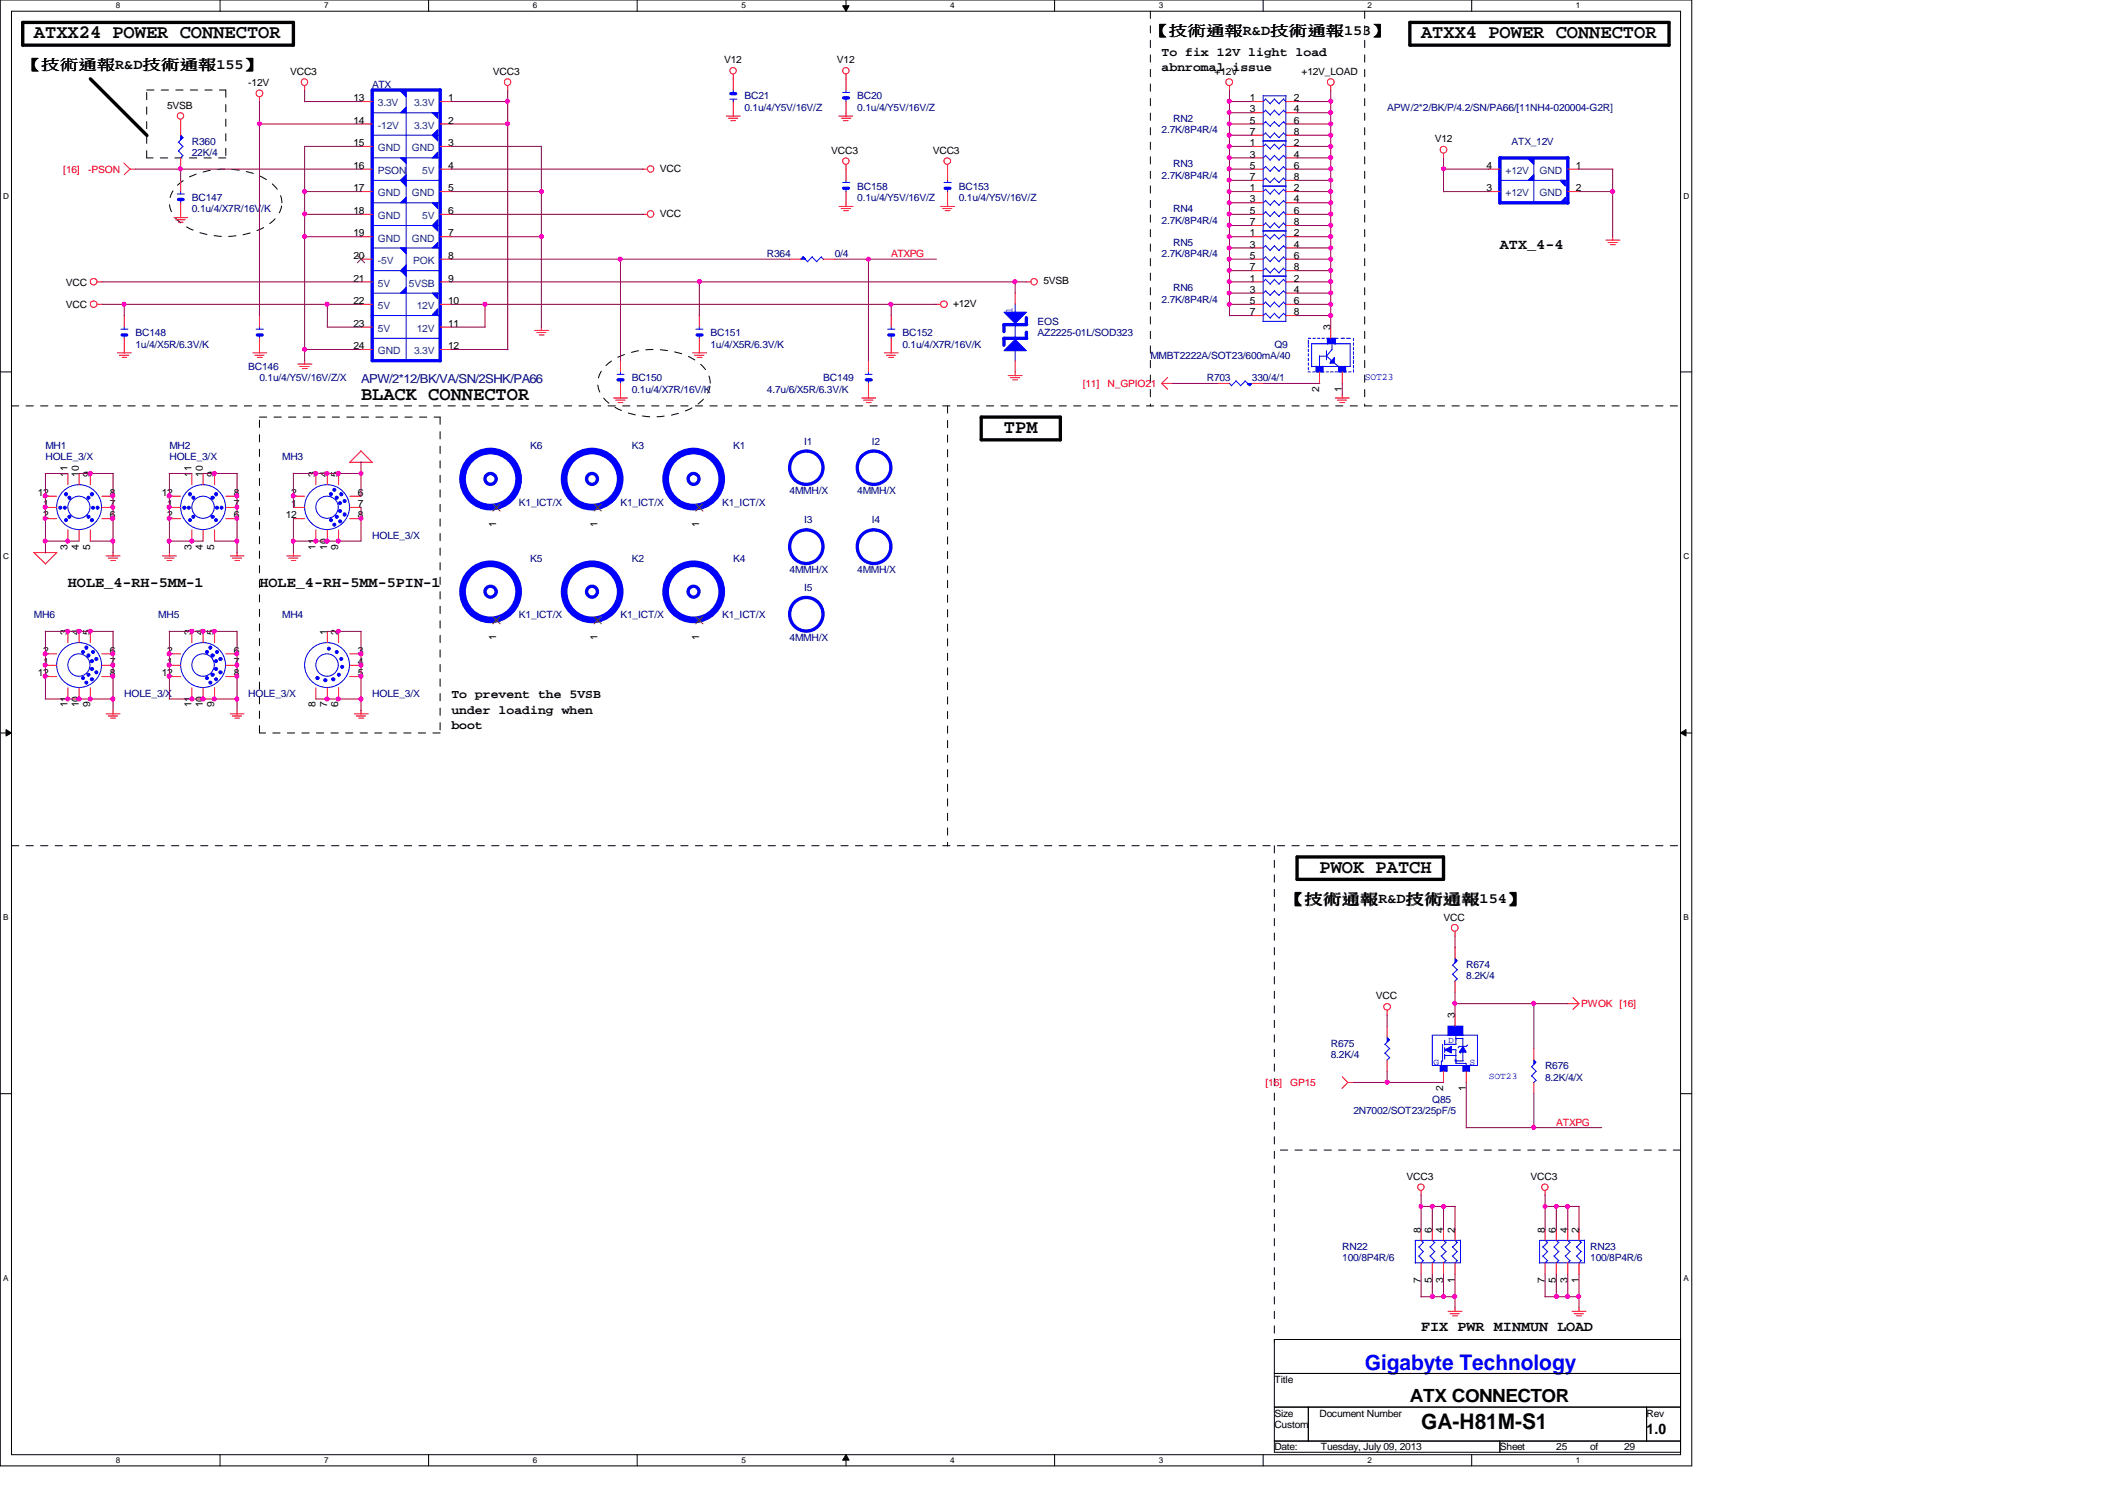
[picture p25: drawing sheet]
<svg xmlns="http://www.w3.org/2000/svg" width="297mm" height="210mm" viewBox="0 0 297 210" stroke-linecap="round" stroke-linejoin="round" font-family="sans-serif">
<defs><g id="words">
<text font-size="3" fill="#00f" x="190.6" y="191.4">Gigabyte Technology</text>
<text font-size="3" x="198.5" y="199.6">GA-H81M-S1</text>
<g font-size="2.7">
<text x="4.7" y="5.4">ATXX24 POWER CONNECTOR</text>
<text x="198.5" y="5.4">ATXX4 POWER CONNECTOR</text>
<text x="50.4" y="55.8">BLACK CONNECTOR</text>
<text x="140.2" y="60.5">TPM</text>
<text x="184.3" y="121.9">PWOK PATCH</text>
</g>
<text font-size="2.5" x="196.9" y="195.7">ATX CONNECTOR</text>
<g font-size="2">
<text x="160.7" y="4.9">【技技技技R&amp;D技技技技153】</text>
<text x="3.2" y="9.7">【技技技技R&amp;D技技技技155】</text>
<text x="209.5" y="34.8">ATX_4-4</text>
<text x="9.5" y="82">HOLE_4-RH-5MM-1</text>
<text x="36.2" y="82">HOLE_4-RH-5MM-5PIN-1</text>
<text x="179.6" y="126.2">【技技技技R&amp;D技技技技154】</text>
<text x="198.5" y="185.9">FIX PWR MINMUN LOAD</text>
<text x="230" y="200.3">1.0</text>
</g>
<g font-size="1.7">
<text x="162.2" y="7.8">To fix 12V light load</text>
<text x="162.2" y="9.9">abnromal issue</text>
<text x="63" y="97.5">To prevent the 5VSB</text>
<text x="63" y="99.7">under loading when</text>
<text x="63" y="101.9">boot</text>
</g>
<text font-size="1.7" fill="#000080" x="50.4" y="53.6">APW/2*12/BK/VA/SN/2SHK/PA66</text>
<g font-size="1.4">
<text x="40.5" y="10.5">VCC3</text>
<text x="68.8" y="10.5">VCC3</text>
<text x="101.1" y="8.8">V12</text>
<text x="116.9" y="8.8">V12</text>
<text x="169.6" y="10.5">+12V</text>
<text x="181.8" y="10.5">+12V_LOAD</text>
<text x="23.3" y="15.2">5VSB</text>
<text x="34.7" y="12">-12V</text>
<text x="49.4" y="14.1">13</text>
<text x="49.4" y="17.3">14</text>
<text x="62.6" y="14.1">1</text>
<text x="62.6" y="17.3">2</text>
<text x="174.5" y="14.1">1</text>
<text x="174.5" y="15.7">3</text>
<text x="174.5" y="17.3">5</text>
<text x="180.7" y="14.1">2</text>
<text x="180.7" y="15.7">4</text>
<text x="180.7" y="17.3">6</text>
<text x="49.4" y="20.4">15</text>
<text x="49.4" y="23.6">16</text>
<text x="62.6" y="20.4">3</text>
<text x="62.6" y="23.6">4</text>
<text x="92.2" y="24">VCC</text>
<text x="116.1" y="21.5">VCC3</text>
<text x="130.3" y="21.5">VCC3</text>
<text x="174.5" y="20.4">1</text>
<text x="174.5" y="22">3</text>
<text x="174.5" y="23.6">5</text>
<text x="174.5" y="18.8">7</text>
<text x="180.7" y="20.4">2</text>
<text x="180.7" y="22">4</text>
<text x="180.7" y="23.6">6</text>
<text x="180.7" y="18.8">8</text>
<text x="200.4" y="19.9">V12</text>
<text x="207.6" y="23.6">4</text>
<text x="220" y="23.6">1</text>
<text x="49.4" y="26.7">17</text>
<text x="49.4" y="29.9">18</text>
<text x="62.6" y="26.7">5</text>
<text x="62.6" y="29.9">6</text>
<text x="174.5" y="26.7">1</text>
<text x="174.5" y="28.3">3</text>
<text x="174.5" y="29.9">5</text>
<text x="174.5" y="25.1">7</text>
<text x="180.7" y="26.7">2</text>
<text x="180.7" y="28.3">4</text>
<text x="180.7" y="29.9">6</text>
<text x="180.7" y="25.1">8</text>
<text x="207.6" y="26.7">3</text>
<text x="220" y="26.7">2</text>
<text x="49.4" y="33">19</text>
<text x="62.6" y="33">7</text>
<text x="92.2" y="30.3">VCC</text>
<text x="174.5" y="31.5">7</text>
<text x="174.5" y="33">1</text>
<text x="174.5" y="34.6">3</text>
<text x="180.7" y="31.5">8</text>
<text x="180.7" y="33">2</text>
<text x="180.7" y="34.6">4</text>
<text x="9.2" y="39.9">VCC</text>
<text x="49.4" y="36.2">20</text>
<text x="49.4" y="39.3">21</text>
<text x="62.6" y="36.2">8</text>
<text x="62.6" y="39.3">9</text>
<text x="145.7" y="39.7">5VSB</text>
<text x="174.5" y="39.3">1</text>
<text x="174.5" y="40.9">3</text>
<text x="174.5" y="36.2">5</text>
<text x="174.5" y="37.8">7</text>
<text x="180.7" y="39.3">2</text>
<text x="180.7" y="40.9">4</text>
<text x="180.7" y="36.2">6</text>
<text x="180.7" y="37.8">8</text>
<text x="9.2" y="43.1">VCC</text>
<text x="49.4" y="42.5">22</text>
<text x="49.4" y="45.6">23</text>
<text x="62.6" y="42.5">10</text>
<text x="62.6" y="45.6">11</text>
<text x="133.1" y="42.9">+12V</text>
<text x="174.5" y="42.5">5</text>
<text x="174.5" y="44">7</text>
<text x="180.7" y="42.5">6</text>
<text x="180.7" y="44">8</text>
<text x="185.8" y="46.1" transform="rotate(-90 185.8 46.1)">3</text>
<text x="49.4" y="48.8">24</text>
<text x="62.6" y="48.8">12</text>
<text x="184.2" y="54.7" transform="rotate(-90 184.2 54.7)">2</text>
<text x="187.4" y="54.7" transform="rotate(-90 187.4 54.7)">1</text>
<text x="5.3" y="69.3">12</text>
<text x="6.1" y="70.8">1</text>
<text x="9.4" y="66.6" transform="rotate(-90 9.4 66.6)">11</text>
<text x="11" y="66.6" transform="rotate(-90 11 66.6)">10</text>
<text x="12.6" y="66.6" transform="rotate(-90 12.6 66.6)">9</text>
<text x="15.3" y="70.8">7</text>
<text x="15.3" y="69.3">8</text>
<text x="22.6" y="69.3">12</text>
<text x="23.4" y="70.8">1</text>
<text x="26.8" y="66.6" transform="rotate(-90 26.8 66.6)">11</text>
<text x="28.3" y="66.6" transform="rotate(-90 28.3 66.6)">10</text>
<text x="29.9" y="66.6" transform="rotate(-90 29.9 66.6)">9</text>
<text x="32.6" y="70.8">7</text>
<text x="32.6" y="69.3">8</text>
<text x="40.7" y="70.8">1</text>
<text x="40.7" y="69.3">2</text>
<text x="44.1" y="66.6" transform="rotate(-90 44.1 66.6)">3</text>
<text x="45.7" y="66.6" transform="rotate(-90 45.7 66.6)">4</text>
<text x="47.2" y="66.6" transform="rotate(-90 47.2 66.6)">5</text>
<text x="50" y="69.3">6</text>
<text x="50" y="70.8">7</text>
<text x="6.1" y="72.4">2</text>
<text x="9.4" y="76.8" transform="rotate(-90 9.4 76.8)">3</text>
<text x="11" y="76.8" transform="rotate(-90 11 76.8)">4</text>
<text x="12.6" y="76.8" transform="rotate(-90 12.6 76.8)">5</text>
<text x="15.3" y="72.4">6</text>
<text x="23.4" y="72.4">2</text>
<text x="26.8" y="76.8" transform="rotate(-90 26.8 76.8)">3</text>
<text x="28.3" y="76.8" transform="rotate(-90 28.3 76.8)">4</text>
<text x="29.9" y="76.8" transform="rotate(-90 29.9 76.8)">5</text>
<text x="32.6" y="72.4">6</text>
<text x="39.9" y="72.4">12</text>
<text x="44.1" y="76.8" transform="rotate(-90 44.1 76.8)">11</text>
<text x="45.7" y="76.8" transform="rotate(-90 45.7 76.8)">10</text>
<text x="47.2" y="76.8" transform="rotate(-90 47.2 76.8)">9</text>
<text x="50" y="72.4">8</text>
<text x="69.3" y="73.6" transform="rotate(-90 69.3 73.6)">1</text>
<text x="83.4" y="73.6" transform="rotate(-90 83.4 73.6)">1</text>
<text x="97.6" y="73.6" transform="rotate(-90 97.6 73.6)">1</text>
<text x="9.4" y="88.6" transform="rotate(-90 9.4 88.6)">3</text>
<text x="11" y="88.6" transform="rotate(-90 11 88.6)">4</text>
<text x="12.6" y="88.6" transform="rotate(-90 12.6 88.6)">5</text>
<text x="26.8" y="88.6" transform="rotate(-90 26.8 88.6)">3</text>
<text x="28.3" y="88.6" transform="rotate(-90 28.3 88.6)">4</text>
<text x="29.9" y="88.6" transform="rotate(-90 29.9 88.6)">5</text>
<text x="45.7" y="88.6" transform="rotate(-90 45.7 88.6)">1</text>
<text x="47.2" y="88.6" transform="rotate(-90 47.2 88.6)">2</text>
<text x="69.3" y="89.4" transform="rotate(-90 69.3 89.4)">1</text>
<text x="83.4" y="89.4" transform="rotate(-90 83.4 89.4)">1</text>
<text x="97.6" y="89.4" transform="rotate(-90 97.6 89.4)">1</text>
<text x="5.3" y="94.4">12</text>
<text x="6.1" y="92.9">1</text>
<text x="6.1" y="91.3">2</text>
<text x="15.3" y="91.3">6</text>
<text x="15.3" y="92.9">7</text>
<text x="15.3" y="94.4">8</text>
<text x="22.6" y="94.4">12</text>
<text x="23.4" y="92.9">1</text>
<text x="23.4" y="91.3">2</text>
<text x="32.6" y="91.3">6</text>
<text x="32.6" y="92.9">7</text>
<text x="32.6" y="94.4">8</text>
<text x="50" y="91.3">3</text>
<text x="50" y="92.9">4</text>
<text x="50" y="94.4">5</text>
<text x="9.4" y="98.8" transform="rotate(-90 9.4 98.8)">11</text>
<text x="11" y="98.8" transform="rotate(-90 11 98.8)">10</text>
<text x="12.6" y="98.8" transform="rotate(-90 12.6 98.8)">9</text>
<text x="26.8" y="98.8" transform="rotate(-90 26.8 98.8)">11</text>
<text x="28.3" y="98.8" transform="rotate(-90 28.3 98.8)">10</text>
<text x="29.9" y="98.8" transform="rotate(-90 29.9 98.8)">9</text>
<text x="44.1" y="98.8" transform="rotate(-90 44.1 98.8)">8</text>
<text x="45.7" y="98.8" transform="rotate(-90 45.7 98.8)">7</text>
<text x="47.2" y="98.8" transform="rotate(-90 47.2 98.8)">6</text>
<text x="201.6" y="128.6">VCC</text>
<text x="192.1" y="139.6">VCC</text>
<text x="203.2" y="142.2" transform="rotate(-90 203.2 142.2)">3</text>
<text x="201.5" y="152.4" transform="rotate(-90 201.5 152.4)">2</text>
<text x="204.7" y="152.4" transform="rotate(-90 204.7 152.4)">1</text>
<text x="196.4" y="164.8">VCC3</text>
<text x="213.7" y="164.8">VCC3</text>
<text x="198.4" y="172.1" transform="rotate(-90 198.4 172.1)">8</text>
<text x="200" y="172.1" transform="rotate(-90 200 172.1)">6</text>
<text x="201.5" y="172.1" transform="rotate(-90 201.5 172.1)">4</text>
<text x="203.2" y="172.1" transform="rotate(-90 203.2 172.1)">2</text>
<text x="215.7" y="172.1" transform="rotate(-90 215.7 172.1)">8</text>
<text x="217.3" y="172.1" transform="rotate(-90 217.3 172.1)">6</text>
<text x="218.9" y="172.1" transform="rotate(-90 218.9 172.1)">4</text>
<text x="220.5" y="172.1" transform="rotate(-90 220.5 172.1)">2</text>
<text x="198.4" y="179.1" transform="rotate(-90 198.4 179.1)">7</text>
<text x="200" y="179.1" transform="rotate(-90 200 179.1)">5</text>
<text x="201.5" y="179.1" transform="rotate(-90 201.5 179.1)">3</text>
<text x="203.2" y="179.1" transform="rotate(-90 203.2 179.1)">1</text>
<text x="215.7" y="179.1" transform="rotate(-90 215.7 179.1)">7</text>
<text x="217.3" y="179.1" transform="rotate(-90 217.3 179.1)">5</text>
<text x="218.9" y="179.1" transform="rotate(-90 218.9 179.1)">3</text>
<text x="220.5" y="179.1" transform="rotate(-90 220.5 179.1)">1</text>
<text x="178" y="193.1">Title</text>
<text x="178" y="197.8">Size</text>
<text x="184.3" y="197.8">Document Number</text>
<text x="230" y="197.8">Rev</text>
<text x="178" y="202.6">Date:</text>
<text x="178" y="199.4">Custom</text>
<text x="184.4" y="202.6">Tuesday, July 09, 2013</text>
<text x="209.5" y="202.6">Sheet</text>
<text x="217.3" y="202.6">25</text>
<text x="222.1" y="202.6">of</text>
<text x="226.8" y="202.6">29</text>
</g>
<g font-size="1.4" fill="#000080">
<text x="52" y="12.3">ATX</text>
<text x="104" y="13.9">BC21</text>
<text x="104" y="15.5">0.1u/4/Y5V/16V/Z</text>
<text x="119.7" y="13.9">BC20</text>
<text x="119.7" y="15.5">0.1u/4/Y5V/16V/Z</text>
<text x="163.8" y="17.1">RN2</text>
<text x="193.7" y="15.5">APW/2*2/BK/P/4.2/SN/PA66/[11NH4-020004-G2R]</text>
<text x="26.8" y="20.2">R360</text>
<text x="26.8" y="21.8">22K/4</text>
<text x="162.2" y="18.6">2.7K/8P4R/4</text>
<text x="163.8" y="23.4">RN3</text>
<text x="211.1" y="20.2">ATX_12V</text>
<text x="26.8" y="28.1">BC147</text>
<text x="26.8" y="29.6">0.1u/4/X7R/16V/K</text>
<text x="119.7" y="26.5">BC158</text>
<text x="119.7" y="28.1">0.1u/4/Y5V/16V/Z</text>
<text x="133.9" y="26.5">BC153</text>
<text x="133.9" y="28.1">0.1u/4/Y5V/16V/Z</text>
<text x="162.2" y="24.9">2.7K/8P4R/4</text>
<text x="163.8" y="29.6">RN4</text>
<text x="107.1" y="35.9">R364</text>
<text x="116.6" y="35.9">0/4</text>
<text x="162.2" y="31.2">2.7K/8P4R/4</text>
<text x="162.2" y="35.9">2.7K/8P4R/4</text>
<text x="163.8" y="34.4">RN5</text>
<text x="163.8" y="40.7">RN6</text>
<text x="18.9" y="47">BC148</text>
<text x="99.2" y="47">BC151</text>
<text x="126" y="47">BC152</text>
<text x="144.9" y="45.4">EOS</text>
<text x="144.9" y="47">AZ2225-01L/SOD323</text>
<text x="162.2" y="42.2">2.7K/8P4R/4</text>
<text x="18.9" y="48.6">1u/4/X5R/6.3V/K</text>
<text x="34.7" y="51.7">BC146</text>
<text x="36.2" y="53.3">0.1u/4/Y5V/16V/Z/X</text>
<text x="88.2" y="53.3">BC150</text>
<text x="99.2" y="48.6">1u/4/X5R/6.3V/K</text>
<text x="115" y="53.3">BC149</text>
<text x="126" y="48.6">0.1u/4/X7R/16V/K</text>
<text x="160.7" y="50.1">MMBT2222A/SOT23/600mA/40</text>
<text x="168.5" y="53.3">R703</text>
<text x="174.8" y="53.3">330/4/1</text>
<text x="178" y="48.6">Q9</text>
<text x="88.2" y="54.9">0.1u/4/X7R/16V/K</text>
<text x="107.1" y="54.9">4.7u/6/X5R/6.3V/K</text>
<text x="6.3" y="62.7">MH1</text>
<text x="6.3" y="64.3">HOLE_3/X</text>
<text x="23.7" y="62.7">MH2</text>
<text x="23.7" y="64.3">HOLE_3/X</text>
<text x="39.4" y="64.3">MH3</text>
<text x="74" y="62.7">K6</text>
<text x="88.2" y="62.7">K3</text>
<text x="102.4" y="62.7">K1</text>
<text x="112.3" y="62.1">I1</text>
<text x="121.7" y="62.1">I2</text>
<text x="72.5" y="70.6">K1_ICT/X</text>
<text x="86.7" y="70.6">K1_ICT/X</text>
<text x="100.8" y="70.6">K1_ICT/X</text>
<text x="110.3" y="69">4MMH/X</text>
<text x="119.7" y="69">4MMH/X</text>
<text x="52" y="75.3">HOLE_3/X</text>
<text x="112.3" y="73.1">I3</text>
<text x="121.7" y="73.1">I4</text>
<text x="74" y="78.5">K5</text>
<text x="88.2" y="78.5">K2</text>
<text x="102.4" y="78.5">K4</text>
<text x="110.3" y="80.1">4MMH/X</text>
<text x="112.3" y="82.5">I5</text>
<text x="119.7" y="80.1">4MMH/X</text>
<text x="4.7" y="86.4">MH6</text>
<text x="22.1" y="86.4">MH5</text>
<text x="39.4" y="86.4">MH4</text>
<text x="72.5" y="86.4">K1_ICT/X</text>
<text x="86.7" y="86.4">K1_ICT/X</text>
<text x="100.8" y="86.4">K1_ICT/X</text>
<text x="110.3" y="89.5">4MMH/X</text>
<text x="17.4" y="97.4">HOLE_3/X</text>
<text x="34.7" y="97.4">HOLE_3/X</text>
<text x="52" y="97.4">HOLE_3/X</text>
<text x="204.8" y="135.2">R674</text>
<text x="204.8" y="136.7">8.2K/4</text>
<text x="185.8" y="146.2">R675</text>
<text x="185.8" y="147.7">8.2K/4</text>
<text x="215.8" y="149.4">R676</text>
<text x="189" y="155.6">2N7002/SOT23/25pF/5</text>
<text x="200" y="154.1">Q85</text>
<text x="215.8" y="150.9">8.2K/4/X</text>
<text x="187.4" y="174.5">RN22</text>
<text x="187.4" y="176.1">100/8P4R/6</text>
<text x="222.1" y="174.5">RN23</text>
<text x="222.1" y="176.1">100/8P4R/6</text>
</g>
<g font-size="1.4" fill="#004080">
<text x="52.8" y="14.9">3.3V</text>
<text x="52.8" y="18">-12V</text>
<text x="57.8" y="14.9">3.3V</text>
<text x="57.8" y="18">3.3V</text>
<text x="52.8" y="21.1">GND</text>
<text x="57.5" y="21.1">GND</text>
<text x="52.8" y="24.3">PSON</text>
<text x="52.8" y="27.4">GND</text>
<text x="57.5" y="27.4">GND</text>
<text x="59" y="24.3">5V</text>
<text x="210.3" y="27.4">+12V</text>
<text x="210.3" y="24.3">+12V</text>
<text x="215" y="24.3">GND</text>
<text x="215" y="27.4">GND</text>
<text x="52.8" y="30.6">GND</text>
<text x="52.8" y="33.7">GND</text>
<text x="57.5" y="33.7">GND</text>
<text x="59" y="30.6">5V</text>
<text x="52.8" y="36.9">-5V</text>
<text x="52.8" y="40">5V</text>
<text x="57.1" y="40">5VSB</text>
<text x="57.7" y="36.9">POK</text>
<text x="52.8" y="43.2">5V</text>
<text x="52.8" y="46.4">5V</text>
<text x="58.2" y="43.2">12V</text>
<text x="58.2" y="46.4">12V</text>
<text x="52.8" y="49.5">GND</text>
<text x="57.8" y="49.5">3.3V</text>
</g>
<g font-size="1.4" fill="#f00">
<text x="8.8" y="24.1">[16]</text>
<text x="12.3" y="24.1">-PSON</text>
<text x="124.5" y="35.9">ATXPG</text>
<text x="151.2" y="54.1">[11]</text>
<text x="154.7" y="54.1">N_GPIO21</text>
<text x="220.8" y="140.7">PWOK [16]</text>
<text x="176.7" y="151.7">[16]</text>
<text x="180.2" y="151.7">GP15</text>
<text x="217.3" y="157.2">ATXPG</text>
</g>
<g font-size="1.4" fill="#00f">
<text x="141.4" y="43.8" transform="rotate(-90 141.4 43.8)">1</text>
<text x="190.6" y="53.1">SOT23</text>
</g>
<g font-size="1.3" fill="#00f">
<text x="200.2" y="148.8">G</text>
<text x="202.2" y="145.6">D</text>
<text x="205.2" y="148.8">S</text>
<text x="207.9" y="150.7">SOT23</text>
</g>
<g font-size="1.1">
<text x="16.2" y="1.1">8</text>
<text x="45.3" y="1.1">7</text>
<text x="74.4" y="1.1">6</text>
<text x="103.5" y="1.1">5</text>
<text x="132.7" y="1.1">4</text>
<text x="161.8" y="1.1">3</text>
<text x="191" y="1.1">2</text>
<text x="220.1" y="1.1">1</text>
<text x=".5" y="27.7">D</text>
<text x="235.1" y="27.7">D</text>
<text x=".5" y="78.1">C</text>
<text x="235.1" y="78.1">C</text>
<text x=".5" y="128.5">B</text>
<text x="235.1" y="128.5">B</text>
<text x=".5" y="178.9">A</text>
<text x="235.1" y="178.9">A</text>
<text x="16.2" y="204.3">8</text>
<text x="45.3" y="204.3">7</text>
<text x="74.4" y="204.3">6</text>
<text x="103.5" y="204.3">5</text>
<text x="132.7" y="204.3">4</text>
<text x="161.8" y="204.3">3</text>
<text x="191" y="204.3">2</text>
<text x="220.1" y="204.3">1</text>
</g>
</g></defs>
<path d="M0 0h236.3v204.7h-236.3zM1.6 1.6h233.1v201.6h-233.1z" fill="none" stroke="#000" stroke-width=".14"/>
<g fill="#fff">
<path d="M16.2 .2h.6v1.2h-.6z"/>
<path d="M16.2 203.3h.6v1.2h-.6z"/>
</g>
<path d="M30.7 0v1.6M30.7 203.2v1.5" fill="none" stroke="#000" stroke-width=".14"/>
<g fill="#fff">
<path d="M45.3 .2h.6v1.2h-.6z"/>
<path d="M45.3 203.3h.6v1.2h-.6z"/>
</g>
<path d="M59.9 0v1.6M59.9 203.2v1.5" fill="none" stroke="#000" stroke-width=".14"/>
<g fill="#fff">
<path d="M74.4 .2h.6v1.2h-.6z"/>
<path d="M74.4 203.3h.6v1.2h-.6z"/>
</g>
<path d="M89 0v1.6M89 203.2v1.5" fill="none" stroke="#000" stroke-width=".14"/>
<g fill="#fff">
<path d="M103.5 .2h.6v1.2h-.6z"/>
<path d="M103.5 203.3h.6v1.2h-.6z"/>
</g>
<path d="M117.7 .8h.9l-.5 .8zM118.1 0v1.6M118.1 203.2l.5 .7h-.9zM118.1 203.2v1.5" fill="none" stroke="#000" stroke-width=".14"/>
<path d="M117.7 .8h.9l-.5 .8zM118.1 203.2l.5 .7h-.9z" fill="#000"/>
<g fill="#fff">
<path d="M132.7 .2h.6v1.2h-.6z"/>
<path d="M132.7 203.3h.6v1.2h-.6z"/>
</g>
<path d="M147.3 0v1.6M147.3 203.2v1.5" fill="none" stroke="#000" stroke-width=".14"/>
<g fill="#fff">
<path d="M161.8 .2h.6v1.2h-.6z"/>
<path d="M161.8 203.3h.6v1.2h-.6z"/>
</g>
<path d="M176.4 0v1.6M176.4 203.2v1.5" fill="none" stroke="#000" stroke-width=".14"/>
<g fill="#fff">
<path d="M191 .2h.6v1.2h-.6z"/>
<path d="M191 203.3h.6v1.2h-.6z"/>
</g>
<path d="M205.5 0v1.6M205.5 203.2v1.5" fill="none" stroke="#000" stroke-width=".14"/>
<g fill="#fff">
<path d="M220.1 .2h.6v1.2h-.6z"/>
<path d="M220.1 203.3h.6v1.2h-.6z"/>
<path d="M.5 26.8h.7v1.1h-.7z"/>
<path d="M235.1 26.8h.8v1.1h-.8z"/>
<path d="M.5 77.1h.7v1.2h-.7z"/>
<path d="M235.1 77.1h.8v1.2h-.8z"/>
</g>
<path d="M0 51.9h1.6M234.7 51.9h1.6" fill="none" stroke="#000" stroke-width=".14"/>
<g fill="#fff">
<path d="M.5 127.6h.7v1.1h-.7z"/>
<path d="M235.1 127.6h.7v1.1h-.7z"/>
</g>
<path d="M0 102.4h1.6M.8 101.9l.8 .5-.8 .4zM234.7 102.4l.8-.5v.9zM234.7 102.4h1.6" fill="none" stroke="#000" stroke-width=".14"/>
<path d="M.8 101.9l.8 .5-.8 .4zM234.7 102.4l.8-.5v.9z" fill="#000"/>
<g fill="#fff">
<path d="M.5 177.9h.7v1.2h-.7z"/>
<path d="M235.1 177.9h.7v1.2h-.7z"/>
</g>
<path d="M0 152.7h1.6M234.7 152.7h1.6M178 187.1h56.7v15.7h-56.7zM178 191.8h56.7M178 196.5h56.7M182.7 196.5v4.8M230 196.5v4.8M178 201.3h56.7M209.5 201.3v1.5" fill="none" stroke="#000" stroke-width=".14"/>
<g fill="none" stroke="#000" stroke-width=".14" stroke-dasharray="1 1 1 1 1 1 1 1">
<path d="M20.5 12.6h11M31.5 12.6v9.5M160.7 1.6v55.1M190.6 1.6v55.1M20.5 22.1v-9.5M24.5 26.1a9.1 9.1 0 0 1 7-2.5 9.7 9.7 0 0 1 7 2.5 3.2 3.2 0 0 1-.6 5 11.3 11.3 0 0 1-10 1.4 5.8 5.8 0 0 1-4.1-3.4 3.1 3.1 0 0 1 .7-3zM31.5 22.1h-11M1.6 56.7h233.1M36.2 58.3h25.3M61.5 58.3v44.1M84.4 51.3a9.1 9.1 0 0 1 6.9-2.5 9.7 9.7 0 0 1 7 2.5 3.2 3.2 0 0 1-.6 5 11.3 11.3 0 0 1-10 1.4 5.8 5.8 0 0 1-4.1-3.4 3.1 3.1 0 0 1 .8-3zM132.3 56.7v61.5"/>
<path d="M1.6 118.1h233.1M36.2 102.4v-44.1M61.5 102.4h-25.3M178 118.1v69.4M234.7 160.6h-56.8"/>
</g>
<path d="M3.2 3.1h37.8v3.2h-37.8zM12.6 11l7.9 7.9M196.9 3.1h36.2v3.2h-36.2zM137 58.3h11.1v3.1h-11.1zM181.1 119.7h20.5v3.1h-20.5z" fill="none" stroke="#000" stroke-width=".47"/>
<g fill="none" stroke="#f00" stroke-width=".14">
<path d="M25.2 16.7v.7M36.2 13.5v.7M42.5 12v.6M70.9 12v.6M101.4 16.2h2M101.7 16.5h1.3M102.1 16.8h.6M102.4 10.4v.6M102.4 15.7v.6M117.1 16.2h2M117.5 16.5h1.3M117.8 16.8h.6"/>
<path d="M118.1 10.4v.6M118.1 15.7v.6M171.7 12v.6M185.8 12v.6M13.6 39.4h.7M17.3 22.8l.9 .8M18.1 23.6h.8M18.2 23.6l-.8 .8M24.3 30.4h1.9M24.6 30.7h1.3M24.9 31h.7M25.2 29.9v.5"/>
<path d="M89.7 23.6h.7M89.7 29.9h.7M117.2 28.8h1.9M117.5 29.1h1.3M117.8 29.4h.7M118.1 23v.7M118.1 28.3v.6M131.4 28.8h1.9M131.7 29.1h1.2M132 29.4h.7M132.3 23v.7M132.3 28.3v.6"/>
<path d="M143.3 39.4h.7M201.6 21.4v.7M224.3 33.5h1.9M224.6 33.9h1.2M224.9 34.2h.7M225.2 33.1v.5M13.6 42.5h.7M16.4 49.3h1.9M16.7 49.6h1.3M17.1 49.9h.6M17.4 48.8v.5M35.3 49.3h2"/>
<path d="M35.6 49.6h1.3M35.9 49.9h.7M36.2 48.8v.5M41.6 50.8h2M41.9 51.2h1.3M42.2 51.5h.7M42.5 50.4v.5M74.7 46.1h1.9M75 46.4h1.2M75.3 46.8h.7M75.6 45.7v.5M85.7 55.6h1.9"/>
<path d="M86 55.9h1.3M86.3 56.2h.7M86.7 55.1v.5M96.7 49.3h2M97 49.6h1.3M97.4 49.9h.6M97.7 48.8v.5M120.4 55.6h1.9M120.6 55.9h1.3M121 56.2h.7M121.3 55.1v.5M123.5 49.3h1.9"/>
<path d="M123.8 49.6h1.2M124.1 49.9h.7M124.5 48.8v.5M130.7 42.5h.7M140.8 52.5h1.9M141.1 52.7h1.3M141.4 53h.7M141.8 51.9v.6M162.2 53.6h1.7M162.2 53.6l.9 .8M163.1 52.7l-.9 .9M186.5 55.6h1.9"/>
<path d="M186.8 55.9h1.2M187.1 56.2h.7M187.4 55.1v.5M4.7 77.1l1.6 1.6M4.7 77.2h3.3M7.9 77.2l-1.6 1.6M14.8 77.6h2M15.1 77.9h1.3M15.4 78.3h.7M15.8 77.2v.5M22.7 77.6h1.9M23 77.9h1.3"/>
<path d="M23.3 78.3h.7M23.7 77.2v.5M32.2 77.6h1.9M32.4 77.9h1.3M32.8 78.3h.6M33.1 77.2v.5M40 77.6h1.9M40.3 77.9h1.3M40.7 78.3h.6M41 77.2v.5M48.8 64.6h3.2M50.4 62.9l1.6 1.7"/>
<path d="M50.4 63l-1.6 1.6M14.8 99.7h2M15.1 100h1.3M15.8 99.2v.5M32.2 99.7h1.9M32.4 100h1.3M33.1 99.2v.5M49.5 99.7h1.9M49.7 100h1.4M50.4 99.2v.5M15.4 100.3h.7M32.8 100.3h.6"/>
<path d="M50.1 100.3h.7M203.2 130.1v.6M219.7 139.3l.8 .9M187.4 150.4l.9 .8M188.2 151.2h.8M188.2 151.2l-.8 .8M193.7 141.1v.7M218.9 140.2h1.6M220.5 140.2l-.8 .8M198.5 166.3v.7M215.8 166.3v.7M202.2 183.1h2"/>
<path d="M202.5 183.5h1.3M202.9 183.8h.6M203.2 182.7v.5M219.5 183.1h2M219.8 183.5h1.3M220.2 183.8h.6M220.5 182.7v.5"/>
<circle cx="25.2" cy="16.2" r=".45"/>
<circle cx="36.2" cy="13" r=".47"/>
<circle cx="42.5" cy="11.5" r=".46"/>
<circle cx="70.9" cy="11.5" r=".46"/>
<circle cx="102.4" cy="9.9" r=".45"/>
<circle cx="118.1" cy="9.9" r=".45"/>
<circle cx="171.7" cy="11.5" r=".47"/>
<circle cx="185.8" cy="11.5" r=".47"/>
<circle cx="13.1" cy="39.3" r=".46"/>
<circle cx="90.8" cy="29.9" r=".46"/>
<circle cx="90.9" cy="23.6" r=".45"/>
<circle cx="118.1" cy="22.5" r=".45"/>
<circle cx="132.3" cy="22.5" r=".46"/>
<circle cx="144.4" cy="39.3" r=".45"/>
<circle cx="201.6" cy="20.9" r=".47"/>
<circle cx="13.1" cy="42.5" r=".46"/>
<circle cx="131.8" cy="42.5" r=".46"/>
<circle cx="203.1" cy="129.6" r=".47"/>
<circle cx="193.7" cy="140.6" r=".46"/>
<circle cx="198.4" cy="165.8" r=".45"/>
<circle cx="215.7" cy="165.8" r=".45"/>
</g>
<circle cx="112.6" cy="76.3" r="2.34" fill="none" stroke="#00f" stroke-width=".47"/>
<g fill="none" stroke="#00f" stroke-width=".14">
<circle cx="28.4" cy="70.8" r="3.1"/>
<circle cx="28.4" cy="70.8" r="1.56"/>
</g>
<path d="M25.6 70.8h.3l.1 .1-.1 .1-.2 .1-.1-.1z" fill-rule="evenodd" fill="#00f"/>
<path d="M25.6 70.8h.3l.1 .1-.1 .1-.2 .1-.1-.1z" fill="none" stroke="#00f" stroke-width=".14"/>
<path d="M26.2 70.8h.3l.1 .1-.1 .1-.1 .1-.2-.1z" fill-rule="evenodd" fill="#00f"/>
<path d="M26.2 70.8h.3l.1 .1-.1 .1-.1 .1-.2-.1z" fill="none" stroke="#00f" stroke-width=".14"/>
<path d="M26.9 69.4h.2l.1 .1-.1 .1-.1 .1-.1-.1z" fill-rule="evenodd" fill="#00f"/>
<path d="M26.9 69.4h.2l.1 .1-.1 .1-.1 .1-.1-.1z" fill="none" stroke="#00f" stroke-width=".14"/>
<path d="M26.4 68.8h.3l.1 .2-.1 .2-.2 .1-.1-.1z" fill-rule="evenodd" fill="#00f"/>
<path d="M26.4 68.8h.3l.1 .2-.1 .2-.2 .1-.1-.1z" fill="none" stroke="#00f" stroke-width=".14"/>
<path d="M26.9 72h.2l.1 .2-.1 .1-.1 .1-.1-.1z" fill-rule="evenodd" fill="#00f"/>
<path d="M26.9 72h.2l.1 .2-.1 .1-.1 .1-.1-.1z" fill="none" stroke="#00f" stroke-width=".14"/>
<path d="M26.4 72.5h.3l.1 .1-.1 .2-.2 .1-.1-.1z" fill-rule="evenodd" fill="#00f"/>
<path d="M26.4 72.5h.3l.1 .1-.1 .2-.2 .1-.1-.1z" fill="none" stroke="#00f" stroke-width=".14"/>
<path d="M30.2 70.8h.2l.1 .1-.1 .1-.1 .1-.1-.1z" fill-rule="evenodd" fill="#00f"/>
<path d="M30.2 70.8h.2l.1 .1-.1 .1-.1 .1-.1-.1z" fill="none" stroke="#00f" stroke-width=".14"/>
<path d="M30.8 70.8h.3l.1 .1-.1 .1-.2 .1-.1-.1z" fill-rule="evenodd" fill="#00f"/>
<path d="M30.8 70.8h.3l.1 .1-.1 .1-.2 .1-.1-.1z" fill="none" stroke="#00f" stroke-width=".14"/>
<path d="M29.5 69.4h.3l.1 .1-.1 .1-.1 .1-.2-.1z" fill-rule="evenodd" fill="#00f"/>
<path d="M29.5 69.4h.3l.1 .1-.1 .1-.1 .1-.2-.1z" fill="none" stroke="#00f" stroke-width=".14"/>
<path d="M30 68.8h.3l.1 .2-.1 .2-.1 .1-.2-.1z" fill-rule="evenodd" fill="#00f"/>
<path d="M30 68.8h.3l.1 .2-.1 .2-.1 .1-.2-.1z" fill="none" stroke="#00f" stroke-width=".14"/>
<path d="M29.5 72h.3l.1 .2-.1 .1-.1 .1-.2-.1z" fill-rule="evenodd" fill="#00f"/>
<path d="M29.5 72h.3l.1 .2-.1 .1-.1 .1-.2-.1z" fill="none" stroke="#00f" stroke-width=".14"/>
<path d="M30 72.5h.3l.1 .1-.1 .2-.1 .1-.2-.1z" fill-rule="evenodd" fill="#00f"/>
<path d="M171.7 53.5l.3 .3M172.6 53.2l.7 .6M172.6 53.2l-.6 .7M173.9 53.2l.6 .6M173.9 53.2l-.7 .7M174.8 53.6l-.3 .3M30 72.5h.3l.1 .1-.1 .2-.1 .1-.2-.1z" fill="none" stroke="#00f" stroke-width=".14"/>
<g fill="none" stroke="#f00" stroke-width=".14">
<path d="M23.7 70.9h1.5M23.7 72.4h1.5M23.7 69.3h1.5M26.8 66.1v1.6M26.8 74v1.6M28.4 66.1v1.6M28.4 74v1.6M30 66.1v1.6M30 74v1.6M31.5 70.9h1.6M31.5 72.4h1.6M31.5 69.3h1.6"/>
<path d="M83.5 86.6h.1"/>
</g>
<circle cx="82.7" cy="82.6" r=".76" fill="none" stroke="#00f" stroke-width=".47"/>
<circle cx="82.7" cy="82.7" r="3.9" fill="none" stroke="#00f" stroke-width=".93"/>
<path d="M83 86.1l1 1M83.9 86.1l-.9 1" fill="none" stroke="#804000" stroke-width=".14"/>
<path d="M174.2 53.6h.6l-.3 .2z" fill-rule="evenodd" fill="#00f"/>
<g fill="none" stroke="#00f" stroke-width=".14">
<path d="M174.2 53.6h.6l-.3 .2z"/>
<circle cx="45.7" cy="92.9" r="1.57"/>
<circle cx="45.7" cy="92.9" r="3.1"/>
</g>
<path d="M170.1 53.6h1.6M174.8 53.6h1.6" fill="none" stroke="#f00" stroke-width=".14"/>
<path d="M45.8 90.4h.3v.2v.1l-.2 .1-.1-.1z" fill-rule="evenodd" fill="#00f"/>
<path d="M45.8 90.4h.3v.2v.1l-.2 .1-.1-.1z" fill="none" stroke="#00f" stroke-width=".14"/>
<path d="M46.9 90.9h.3v.2v.1l-.2 .1-.1-.1z" fill-rule="evenodd" fill="#00f"/>
<path d="M46.9 90.9h.3v.2v.1l-.2 .1-.1-.1z" fill="none" stroke="#00f" stroke-width=".14"/>
<path d="M47.5 91.9h.3l.1 .1-.1 .2h-.1h-.2z" fill-rule="evenodd" fill="#00f"/>
<path d="M47.5 91.9h.3l.1 .1-.1 .2h-.1h-.2z" fill="none" stroke="#00f" stroke-width=".14"/>
<path d="M47.6 93h.3l.1 .1-.1 .2h-.1h-.2z" fill-rule="evenodd" fill="#00f"/>
<path d="M47.6 93h.3l.1 .1-.1 .2h-.1h-.2z" fill="none" stroke="#00f" stroke-width=".14"/>
<path d="M47.2 94.1h.3v.1v.2h-.2h-.1z" fill-rule="evenodd" fill="#00f"/>
<path d="M47.2 94.1h.3v.1v.2h-.2h-.1z" fill="none" stroke="#00f" stroke-width=".14"/>
<path d="M46.4 94.7h.3l.1 .2-.1 .1-.2 .1-.1-.1z" fill-rule="evenodd" fill="#00f"/>
<path d="M46.4 94.7h.3l.1 .2-.1 .1-.2 .1-.1-.1z" fill="none" stroke="#00f" stroke-width=".14"/>
<path d="M45.3 94.8h.3l.1 .2-.1 .1-.2 .1-.1-.1z" fill-rule="evenodd" fill="#00f"/>
<path d="M45.3 94.8h.3l.1 .2-.1 .1-.2 .1-.1-.1z" fill="none" stroke="#00f" stroke-width=".14"/>
<path d="M44.2 94.5h.3l.1 .2-.1 .1-.2 .1-.1-.1z" fill-rule="evenodd" fill="#00f"/>
<g fill="none" stroke="#00f" stroke-width=".14">
<path d="M97.2 46h1M97.7 45.6v.4M97.7 46.7v.5M44.2 94.5h.3l.1 .2-.1 .1-.2 .1-.1-.1z"/>
<circle cx="28.4" cy="92.9" r="1.57"/>
<circle cx="28.4" cy="92.9" r="3.1"/>
</g>
<path d="M97.7 44.1v1.6M97.7 47.2v1.6M44.1 96.1v1.5M45.7 88.2v1.5M45.7 96.1v1.5M47.3 88.2v1.5M47.3 96.1v1.5M48.8 91.3h1.6M48.8 92.9h1.6M48.8 94.5h1.6" fill="none" stroke="#f00" stroke-width=".14"/>
<path d="M97.4 46.8h.6" fill="none" stroke="#00f" stroke-width=".47"/>
<path d="M28.8 94.5h.2l.1 .2-.1 .1-.1 .1-.1-.1z" fill-rule="evenodd" fill="#00f"/>
<path d="M28.8 94.5h.2l.1 .2-.1 .1-.1 .1-.1-.1z" fill="none" stroke="#00f" stroke-width=".14"/>
<path d="M29.5 94.1h.3l.1 .1-.1 .2h-.1h-.2z" fill-rule="evenodd" fill="#00f"/>
<path d="M29.5 94.1h.3l.1 .1-.1 .2h-.1h-.2z" fill="none" stroke="#00f" stroke-width=".14"/>
<path d="M30 93.3h.3l.1 .1-.1 .2h-.1h-.2z" fill-rule="evenodd" fill="#00f"/>
<path d="M30 93.3h.3l.1 .1-.1 .2h-.1h-.2z" fill="none" stroke="#00f" stroke-width=".14"/>
<path d="M30 92.2h.3l.1 .1-.1 .2h-.1h-.2z" fill-rule="evenodd" fill="#00f"/>
<path d="M30 92.2h.3l.1 .1-.1 .2h-.1h-.2z" fill="none" stroke="#00f" stroke-width=".14"/>
<path d="M29.5 91.4h.3l.1 .1-.1 .2-.1 .1-.2-.1z" fill-rule="evenodd" fill="#00f"/>
<path d="M29.5 91.4h.3l.1 .1-.1 .2-.1 .1-.2-.1z" fill="none" stroke="#00f" stroke-width=".14"/>
<path d="M28.8 90.9h.2l.1 .2-.1 .1-.1 .1-.1-.1z" fill-rule="evenodd" fill="#00f"/>
<path d="M28.8 90.9h.2l.1 .2-.1 .1-.1 .1-.1-.1z" fill="none" stroke="#00f" stroke-width=".14"/>
<path d="M30.6 91.9h.3l.1 .1-.1 .2h-.1h-.2z" fill-rule="evenodd" fill="#00f"/>
<path d="M30.6 91.9h.3l.1 .1-.1 .2h-.1h-.2z" fill="none" stroke="#00f" stroke-width=".14"/>
<path d="M30 94.7h.3l.1 .2-.1 .1-.1 .1-.2-.1z" fill-rule="evenodd" fill="#00f"/>
<path d="M30 94.7h.3l.1 .2-.1 .1-.1 .1-.2-.1z" fill="none" stroke="#00f" stroke-width=".14"/>
<path d="M30.6 93.7h.3l.1 .2-.1 .1-.1 .1-.2-.1z" fill-rule="evenodd" fill="#00f"/>
<path d="M30.6 93.7h.3l.1 .2-.1 .1-.1 .1-.2-.1z" fill="none" stroke="#00f" stroke-width=".14"/>
<path d="M30.2 90.9h.2l.1 .2-.1 .1-.1 .1-.1-.1z" fill-rule="evenodd" fill="#00f"/>
<path d="M30.2 90.9h.2l.1 .2-.1 .1-.1 .1-.1-.1z" fill="none" stroke="#00f" stroke-width=".14"/>
<path d="M29.2 90.3h.3l.1 .1-.1 .2-.1 .1-.2-.1z" fill-rule="evenodd" fill="#00f"/>
<path d="M29.2 90.3h.3l.1 .1-.1 .2-.1 .1-.2-.1z" fill="none" stroke="#00f" stroke-width=".14"/>
<path d="M29.2 95.2h.3l.1 .1-.1 .2h-.1h-.2z" fill-rule="evenodd" fill="#00f"/>
<g fill="none" stroke="#00f" stroke-width=".14">
<path d="M24.8 27.1h.9M25.2 26.7v.4M25.2 27.8v.5M131.8 25.5h1M132.3 25.1v.4M132.3 26.2v.6M176.4 32.3h3.2M176.7 26.5l.7 .6M176.7 28l.7 .7M176.7 29.6l.7 .7M176.7 31.2l.7 .6M176.8 26.4l-.4 .4"/>
<path d="M176.8 28l-.4 .3M176.8 29.5l-.4 .4M176.8 31.1l-.4 .4M178 26.5l.6 .6M178 28l.6 .7M178 29.6l.6 .7M178 31.2l.6 .6M178 26.4l-.6 .7M178 28l-.6 .7M178 29.5l-.6 .7M178 31.1l-.6 .7M179.2 26.5l.4 .3"/>
<path d="M179.2 28l.4 .4M179.2 29.6l.4 .4M179.2 31.2l.4 .3M179.3 26.4l-.7 .7M179.3 28l-.7 .7M179.3 29.5l-.7 .7M179.3 31.1l-.7 .7M179.6 26v6.3M179.6 26h-3.2v6.3M29.2 95.2h.3l.1 .1-.1 .2h-.1h-.2zM197.6 173.2h6.4M197.7 173.2v3.2"/>
<path d="M198.1 174.1l.7 .7M198.1 175.4l.7 .7M198.4 173.2l.4 .3M198.8 174.8l-.6 .6M198.8 173.5l-.6 .7M198.8 176l-.3 .4M199.7 174.1l.7 .7M199.7 175.4l.7 .7M200 173.2l.4 .3M200.4 174.8l-.7 .6M200.4 173.5l-.7 .7M200.4 176l-.4 .4"/>
<path d="M201.2 174.1l.7 .7M201.2 175.4l.7 .7M201.5 173.2l.4 .3M202 174.8l-.7 .6M202 173.5l-.7 .7M202 176l-.4 .4M202.8 174.1l.7 .7M202.8 175.4l.7 .7M203.2 173.2l.3 .3M203.5 174.8l-.6 .6M203.5 173.5l-.6 .7M203.5 176l-.3 .4"/>
<path d="M204 173.2v3.2h-6.4"/>
<circle cx="45.7" cy="70.8" r="3.1"/>
<circle cx="45.7" cy="70.8" r="1.56"/>
</g>
<g fill="none" stroke="#f00" stroke-width=".14">
<path d="M25.2 25.2v1.6M25.2 28.3v1.6M132.3 23.6v1.6M132.3 26.8v1.5M174.8 26.8h1.6M174.8 28.3h1.6M174.8 29.9h1.6M174.8 31.5h1.6M179.6 26.8h1.5M179.6 28.3h1.5M179.6 29.9h1.5M179.6 31.5h1.5"/>
<path d="M97.7 70.9h.1M23.7 92.9h1.5M23.7 91.3h1.5M23.7 94.5h1.5M26.8 88.2v1.5M26.8 96.1v1.5M28.4 88.2v1.5M28.4 96.1v1.5M30 88.2v1.5M30 96.1v1.5M31.5 92.9h1.6M31.5 91.3h1.6"/>
<path d="M31.5 94.5h1.6M97.7 86.6h.1M198.5 171.7v1.5M198.5 176.4v1.5M200 171.7v1.5M200 176.4v1.5M201.6 171.7v1.5M201.6 176.4v1.5M203.2 171.7v1.5M203.2 176.4v1.5"/>
</g>
<g fill="none" stroke="#00f" stroke-width=".47">
<path d="M24.9 27.9h.7M132 26.3h.7"/>
<circle cx="96.9" cy="66.9" r=".76"/>
<circle cx="96.9" cy="82.6" r=".76"/>
<circle cx="112.6" cy="85.8" r="2.34"/>
</g>
<g fill="none" stroke="#00f" stroke-width=".93">
<circle cx="96.9" cy="66.9" r="3.9"/>
<circle cx="96.9" cy="82.7" r="3.9"/>
</g>
<path d="M97.2 70.4l1 1M98.1 70.4l-.9 1M97.2 86.1l1 1M98.1 86.1l-.9 1" fill="none" stroke="#804000" stroke-width=".14"/>
<path d="M46.1 72.5h.3v.1v.2l-.2 .1-.1-.1z" fill-rule="evenodd" fill="#00f"/>
<path d="M46.1 72.5h.3v.1v.2l-.2 .1-.1-.1z" fill="none" stroke="#00f" stroke-width=".14"/>
<path d="M46.9 72h.3v.2v.1l-.2 .1-.1-.1z" fill-rule="evenodd" fill="#00f"/>
<path d="M46.9 72h.3v.2v.1l-.2 .1-.1-.1z" fill="none" stroke="#00f" stroke-width=".14"/>
<path d="M47.3 71.2h.3l.1 .2-.1 .1-.1 .1-.2-.1z" fill-rule="evenodd" fill="#00f"/>
<path d="M47.3 71.2h.3l.1 .2-.1 .1-.1 .1-.2-.1z" fill="none" stroke="#00f" stroke-width=".14"/>
<path d="M47.3 70.1h.3l.1 .2-.1 .1-.1 .1-.2-.1z" fill-rule="evenodd" fill="#00f"/>
<path d="M47.3 70.1h.3l.1 .2-.1 .1-.1 .1-.2-.1z" fill="none" stroke="#00f" stroke-width=".14"/>
<path d="M46.9 69.4h.3v.1v.1l-.2 .1-.1-.1z" fill-rule="evenodd" fill="#00f"/>
<path d="M46.9 69.4h.3v.1v.1l-.2 .1-.1-.1z" fill="none" stroke="#00f" stroke-width=".14"/>
<path d="M46.1 68.8h.3v.2v.2l-.2 .1-.1-.1z" fill-rule="evenodd" fill="#00f"/>
<path d="M46.1 68.8h.3v.2v.2l-.2 .1-.1-.1z" fill="none" stroke="#00f" stroke-width=".14"/>
<path d="M48 69.8h.3v.2v.1l-.2 .1-.1-.1z" fill-rule="evenodd" fill="#00f"/>
<path d="M48 69.8h.3v.2v.1l-.2 .1-.1-.1z" fill="none" stroke="#00f" stroke-width=".14"/>
<path d="M47.3 72.7h.3l.1 .1-.1 .2h-.1h-.2z" fill-rule="evenodd" fill="#00f"/>
<path d="M47.3 72.7h.3l.1 .1-.1 .2h-.1h-.2z" fill="none" stroke="#00f" stroke-width=".14"/>
<path d="M48 71.7h.3v.1v.2l-.2 .1-.1-.1z" fill-rule="evenodd" fill="#00f"/>
<path d="M48 71.7h.3v.1v.2l-.2 .1-.1-.1z" fill="none" stroke="#00f" stroke-width=".14"/>
<path d="M47.5 68.8h.3l.1 .2-.1 .2-.1 .1-.2-.1z" fill-rule="evenodd" fill="#00f"/>
<path d="M47.5 68.8h.3l.1 .2-.1 .2-.1 .1-.2-.1z" fill="none" stroke="#00f" stroke-width=".14"/>
<path d="M46.5 68.3h.3l.1 .1-.1 .1-.1 .1-.2-.1z" fill-rule="evenodd" fill="#00f"/>
<path d="M46.5 68.3h.3l.1 .1-.1 .1-.1 .1-.2-.1z" fill="none" stroke="#00f" stroke-width=".14"/>
<path d="M46.5 73.1h.3l.1 .2-.1 .1-.1 .1-.2-.1z" fill-rule="evenodd" fill="#00f"/>
<g fill="none" stroke="#00f" stroke-width=".14">
<path d="M179.6 19.7v6.3M179.6 19.7h-3.2v6.3M112.1 35.9l.7 .7M112.2 35.9l-.4 .3M113.4 35.9l.7 .7M113.4 35.9l-.6 .6M114.7 35.9l.3 .3M114.7 35.9l-.7 .6M176.4 26h3.2M176.7 20.2l.7 .6M176.7 21.7l.7 .7M176.7 23.3l.7 .7"/>
<path d="M176.7 24.9l.7 .6M176.7 39l.7 .7M176.8 20.1l-.4 .3M176.8 21.7l-.4 .4M176.8 23.2l-.4 .4M176.8 24.8l-.4 .4M176.8 39l-.4 .4M178 20.2l.6 .6M178 21.7l.6 .7M178 23.3l.6 .7M178 24.9l.6 .6M178 39l.6 .7"/>
<path d="M178 20.1l-.6 .7M178 21.7l-.6 .7M178 23.2l-.6 .7M178 24.8l-.6 .7M178 39l-.6 .7M179.2 20.2l.4 .3M179.2 21.7l.4 .4M179.2 23.3l.4 .4M179.2 24.9l.4 .3M179.2 39l.4 .4M179.3 20.1l-.7 .7M179.3 21.7l-.7 .7"/>
<path d="M179.3 23.2l-.7 .7M179.3 24.8l-.7 .7M179.3 39l-.7 .7M179.6 38.6v6.3M179.6 38.6h-3.2v6.3M86.2 52.3h1M86.7 51.9v.4M86.7 53v.6M176.4 44.9h3.2M176.7 40.6l.7 .7M176.7 42.2l.7 .7M176.7 43.8l.7 .6"/>
<path d="M176.8 40.6l-.4 .3M176.8 42.2l-.4 .3M176.8 43.7l-.4 .4M178 40.6l.6 .7M178 42.2l.6 .7M178 43.8l.6 .6M178 40.6l-.6 .6M178 42.2l-.6 .6M178 43.7l-.6 .7M179.2 40.6l.4 .4M179.2 42.2l.4 .3M179.2 43.8l.4 .3"/>
<path d="M179.3 40.6l-.7 .6M179.3 42.2l-.7 .6M179.3 43.7l-.7 .7M46.5 73.1h.3l.1 .2-.1 .1-.1 .1-.2-.1z"/>
</g>
<g fill="none" stroke="#f00" stroke-width=".14">
<path d="M174.8 20.4h1.6M174.8 22.1h1.6M174.8 23.6h1.6M174.8 25.2h1.6M174.8 39.4h1.6M179.6 20.4h1.5M179.6 22.1h1.5M179.6 23.6h1.5M179.6 25.2h1.5M179.6 39.4h1.5M86.7 50.4v1.5M86.7 53.6v1.5"/>
<path d="M174.8 40.9h1.6M174.8 42.5h1.6M174.8 44.1h1.6M179.6 40.9h1.5M179.6 42.5h1.5M179.6 44.1h1.5M41 70.9h1.5M41 69.3h1.5M41 72.4h1.5M44.1 66.1v1.6M44.1 74v1.6M45.7 66.1v1.6"/>
<path d="M45.7 74v1.6M47.3 66.1v1.6M47.3 74v1.6M48.8 70.9h1.6M48.8 69.3h1.6M48.8 72.4h1.6M69.3 70.9h.1M83.5 70.9h.1M69.3 86.6h.1"/>
</g>
<g fill="none" stroke="#00f" stroke-width=".47">
<path d="M86.3 53h.7"/>
<circle cx="68.5" cy="66.9" r=".77"/>
<circle cx="82.7" cy="66.9" r=".76"/>
<circle cx="112.6" cy="65.3" r="2.33"/>
<circle cx="122.1" cy="76.3" r="2.36"/>
<circle cx="68.5" cy="82.6" r=".77"/>
</g>
<g fill="none" stroke="#00f" stroke-width=".93">
<circle cx="68.5" cy="66.9" r="3.9"/>
<circle cx="82.7" cy="66.9" r="3.9"/>
<circle cx="68.5" cy="82.7" r="3.9"/>
</g>
<path d="M68.9 70.4l.9 1M69.8 70.4l-1 1M83 70.4l1 1M83.9 70.4l-.9 1M68.9 86.1l.9 1M69.8 86.1l-1 1" fill="none" stroke="#804000" stroke-width=".14"/>
<path d="M112.1 35.9l.4 .3h-.7l.3-.3 .4 .3z" fill-rule="evenodd" fill="#00f"/>
<path d="M52 15.7h9.5M56.7 12.6v31.5M112.1 35.9l.4 .3h-.7l.3-.3 .4 .3z" fill="none" stroke="#00f" stroke-width=".14"/>
<path d="M110.3 36.2h1.5M115 36.2h1.6" fill="none" stroke="#f00" stroke-width=".14"/>
<path d="M61.5 12.6v31.5M61.5 12.6h-9.5v31.5" fill="none" stroke="#00f" stroke-width=".47"/>
<path d="M55.9 12.7h.8v.8z" fill-rule="evenodd" fill="#00f"/>
<path d="M55.9 12.7h.8v.8z" fill="none" stroke="#00f" stroke-width=".14"/>
<path d="M60.4 15.7h.7v.8z" fill-rule="evenodd" fill="#00f"/>
<path d="M60.4 15.7h.7v.8z" fill="none" stroke="#00f" stroke-width=".14"/>
<path d="M60.4 18.9h.7v.8z" fill-rule="evenodd" fill="#00f"/>
<path d="M60.4 18.9h.7v.8z" fill="none" stroke="#00f" stroke-width=".14"/>
<path d="M52 50.4h9.5" fill="none" stroke="#00f" stroke-width=".47"/>
<path d="M55.9 22.1h.8v.7z" fill-rule="evenodd" fill="#00f"/>
<path d="M55.9 22.1h.8v.7z" fill="none" stroke="#00f" stroke-width=".14"/>
<path d="M55.9 25.2h.8v.8z" fill-rule="evenodd" fill="#00f"/>
<path d="M55.9 25.2h.8v.8z" fill="none" stroke="#00f" stroke-width=".14"/>
<path d="M60.4 28.3h.7v.8z" fill-rule="evenodd" fill="#00f"/>
<path d="M60.4 28.3h.7v.8z" fill="none" stroke="#00f" stroke-width=".14"/>
<path d="M60.4 31.5h.7v.8z" fill-rule="evenodd" fill="#00f"/>
<path d="M60.4 31.5h.7v.8z" fill="none" stroke="#00f" stroke-width=".14"/>
<path d="M55.9 34.6h.8v.8z" fill-rule="evenodd" fill="#00f"/>
<path d="M55.9 34.6h.8v.8z" fill="none" stroke="#00f" stroke-width=".14"/>
<path d="M55.9 37.8h.8v.8z" fill-rule="evenodd" fill="#00f"/>
<path d="M55.9 37.8h.8v.8z" fill="none" stroke="#00f" stroke-width=".14"/>
<path d="M60.4 40.9h.7v.8z" fill-rule="evenodd" fill="#00f"/>
<path d="M60.4 40.9h.7v.8z" fill="none" stroke="#00f" stroke-width=".14"/>
<path d="M61.1 43.1v.8h-.7z" fill-rule="evenodd" fill="#00f"/>
<path d="M61.1 43.1v.8h-.7z" fill="none" stroke="#00f" stroke-width=".14"/>
<path d="M55.9 40.9l.8-.8v.8z" fill-rule="evenodd" fill="#00f"/>
<path d="M55.9 40.9l.8-.8v.8z" fill="none" stroke="#00f" stroke-width=".14"/>
<path d="M55.9 37.8l.8-.8v.8z" fill-rule="evenodd" fill="#00f"/>
<path d="M55.9 37.8l.8-.8v.8z" fill="none" stroke="#00f" stroke-width=".14"/>
<path d="M60.4 34.6l.7-.7v.7z" fill-rule="evenodd" fill="#00f"/>
<path d="M60.4 34.6l.7-.7v.7z" fill="none" stroke="#00f" stroke-width=".14"/>
<path d="M61.1 30.7v.8h-.7z" fill-rule="evenodd" fill="#00f"/>
<path d="M61.1 30.7v.8h-.7z" fill="none" stroke="#00f" stroke-width=".14"/>
<path d="M55.9 28.3l.8-.7v.7z" fill-rule="evenodd" fill="#00f"/>
<path d="M55.9 28.3l.8-.7v.7z" fill="none" stroke="#00f" stroke-width=".14"/>
<path d="M55.9 25.2l.8-.8v.8z" fill-rule="evenodd" fill="#00f"/>
<path d="M55.9 25.2l.8-.8v.8z" fill="none" stroke="#00f" stroke-width=".14"/>
<path d="M61.1 21.3v.8h-.7z" fill-rule="evenodd" fill="#00f"/>
<path d="M61.1 21.3v.8h-.7z" fill="none" stroke="#00f" stroke-width=".14"/>
<path d="M60.4 18.9l.7-.8v.8z" fill-rule="evenodd" fill="#00f"/>
<path d="M60.4 18.9l.7-.8v.8z" fill="none" stroke="#00f" stroke-width=".14"/>
<path d="M55.9 15.7l.8-.8v.8z" fill-rule="evenodd" fill="#00f"/>
<g fill="none" stroke="#00f" stroke-width=".14">
<path d="M24.9 19.9l.7 .6M25.2 18.9l.4 .4M25.5 19.2l-.6 .7M52 18.9h9.5M55.9 15.7l.8-.8v.8zM24.9 21.1l.7 .7M25.5 20.4l-.6 .7M25.5 21.7l-.3 .4M52 22.1h9.5M52 25.2h9.5M52 28.3h9.5M52 31.5h9.5"/>
<path d="M52 34.6h9.5M52 37.8h9.5M52 40.9h9.5M52 44.1h9.5M52 47.2h9.5M56.7 44.1v6.3"/>
</g>
<path d="M52 44v6.4M61.5 44v6.4" fill="none" stroke="#00f" stroke-width=".47"/>
<g fill="none" stroke="#f00" stroke-width=".14">
<path d="M50.4 14.2h1.6M50.4 17.3h1.6M61.5 14.2h1.5M61.5 17.3h1.5M50.4 20.4h1.6M50.4 23.6h1.6M50.4 26.8h1.6M50.4 29.9h1.6M50.4 33.1h1.6M50.4 36.2h1.6M50.4 39.4h1.6M61.5 20.4h1.5"/>
<path d="M61.5 23.6h1.5M61.5 26.8h1.5M61.5 29.9h1.5M61.5 33.1h1.5M61.5 36.2h1.5M61.5 39.4h1.5M50.4 42.5h1.6M50.4 45.7h1.6M50.4 48.8h1.6M61.5 42.5h1.5M61.5 45.7h1.5M61.5 48.8h1.5"/>
</g>
<path d="M49.9 35.7l1 1M50.9 35.7l-1 1" fill="none" stroke="#804000" stroke-width=".14"/>
<path d="M25.2 18.9l.3 .3-.3 .3 .3-.3-.3 .3z" fill-rule="evenodd" fill="#00f"/>
<g fill="none" stroke="#00f" stroke-width=".14">
<path d="M25.2 18.9l.3 .3-.3 .3 .3-.3-.3 .3z"/>
<circle cx="11" cy="70.8" r="1.55"/>
<circle cx="11" cy="70.8" r="3.1"/>
</g>
<path d="M25.2 17.3v1.6M25.2 22.1v1.5" fill="none" stroke="#f00" stroke-width=".14"/>
<path d="M8.3 70.8h.3v.1v.1l-.2 .1-.1-.1z" fill-rule="evenodd" fill="#00f"/>
<path d="M8.3 70.8h.3v.1v.1l-.2 .1-.1-.1z" fill="none" stroke="#00f" stroke-width=".14"/>
<path d="M8.9 70.8h.3l.1 .1-.1 .1-.1 .1-.2-.1z" fill-rule="evenodd" fill="#00f"/>
<path d="M8.9 70.8h.3l.1 .1-.1 .1-.1 .1-.2-.1z" fill="none" stroke="#00f" stroke-width=".14"/>
<path d="M9.5 69.4h.3l.1 .1-.1 .1-.1 .1-.2-.1z" fill-rule="evenodd" fill="#00f"/>
<path d="M9.5 69.4h.3l.1 .1-.1 .1-.1 .1-.2-.1z" fill="none" stroke="#00f" stroke-width=".14"/>
<path d="M9.1 68.8h.3v.2v.2l-.2 .1-.1-.1z" fill-rule="evenodd" fill="#00f"/>
<path d="M9.1 68.8h.3v.2v.2l-.2 .1-.1-.1z" fill="none" stroke="#00f" stroke-width=".14"/>
<path d="M9.5 72h.3l.1 .2-.1 .1-.1 .1-.2-.1z" fill-rule="evenodd" fill="#00f"/>
<path d="M9.5 72h.3l.1 .2-.1 .1-.1 .1-.2-.1z" fill="none" stroke="#00f" stroke-width=".14"/>
<path d="M9.1 72.5h.3v.1v.2l-.2 .1-.1-.1z" fill-rule="evenodd" fill="#00f"/>
<path d="M9.1 72.5h.3v.1v.2l-.2 .1-.1-.1z" fill="none" stroke="#00f" stroke-width=".14"/>
<path d="M12.8 70.8h.3l.1 .1-.1 .1-.1 .1-.2-.1z" fill-rule="evenodd" fill="#00f"/>
<path d="M12.8 70.8h.3l.1 .1-.1 .1-.1 .1-.2-.1z" fill="none" stroke="#00f" stroke-width=".14"/>
<path d="M13.5 70.8h.3v.1v.1l-.2 .1-.1-.1z" fill-rule="evenodd" fill="#00f"/>
<path d="M13.5 70.8h.3v.1v.1l-.2 .1-.1-.1z" fill="none" stroke="#00f" stroke-width=".14"/>
<path d="M12.2 69.4h.3l.1 .1-.1 .1-.1 .1-.2-.1z" fill-rule="evenodd" fill="#00f"/>
<path d="M12.2 69.4h.3l.1 .1-.1 .1-.1 .1-.2-.1z" fill="none" stroke="#00f" stroke-width=".14"/>
<path d="M12.7 68.8h.3l.1 .2-.1 .2-.2 .1-.1-.1z" fill-rule="evenodd" fill="#00f"/>
<path d="M12.7 68.8h.3l.1 .2-.1 .2-.2 .1-.1-.1z" fill="none" stroke="#00f" stroke-width=".14"/>
<path d="M12.2 72h.3l.1 .2-.1 .1-.1 .1-.2-.1z" fill-rule="evenodd" fill="#00f"/>
<path d="M12.2 72h.3l.1 .2-.1 .1-.1 .1-.2-.1z" fill="none" stroke="#00f" stroke-width=".14"/>
<path d="M12.7 72.5h.3l.1 .1-.1 .2-.2 .1-.1-.1z" fill-rule="evenodd" fill="#00f"/>
<path d="M123.9 46h1.1M124.5 45.6v.4M124.5 46.7v.5M12.7 72.5h.3l.1 .1-.1 .2-.2 .1-.1-.1z" fill="none" stroke="#00f" stroke-width=".14"/>
<g fill="none" stroke="#f00" stroke-width=".14">
<path d="M124.5 44.1v1.6M124.5 47.2v1.6M6.3 70.9h1.6M6.3 72.4h1.6M6.3 69.3h1.6M9.5 66.1v1.6M9.5 74v1.6M11 66.1v1.6M11 74v1.6M12.6 66.1v1.6M12.6 74v1.6M14.2 70.9h1.6"/>
<path d="M14.2 72.4h1.6M14.2 69.3h1.6"/>
</g>
<path d="M124.1 46.8h.7" fill="none" stroke="#00f" stroke-width=".47"/>
<path d="M186.3 49.9v.8h-.6z" fill="#00f"/>
<g fill="none" stroke="#00f" stroke-width=".14">
<path d="M182.7 51.9h.3M182.7 47.2h.3M182.7 47.5v.5M182.7 48.1v.4M182.7 48.8v.3M182.7 49.4v.3M182.7 50v.4M182.7 50.7v.3M182.7 51.3v.3M183.2 48v3.2M183.2 51.2h5.4M183.2 48h5.4"/>
<path d="M183.3 51.9h.3M183.3 47.2h.4M183.8 51.1v.7M183.9 51.9h.4M184 47.2h.3M184.3 49.7v1.5M184.3 49.7h1M184.6 51.9h.3M184.6 47.2h.4M184.7 51.1v.7h-.9M185.2 51.9h.3M185.2 47.2h.4"/>
<path d="M185.2 49v1.2M185.2 49.7l.9 .7M185.8 51.9h.4M185.8 50.4h.1M185.8 47.2h.4M186 48.2v.7M186 48.8l-.8 1M186.3 49.9v.8h-.6zM186.3 50.7l.7 .5M186.4 51.9h.4M186.5 47.2h.4M186.5 47.4v.6"/>
<path d="M186.5 47.4h-1.1v.6M186.9 51.8h1.1M186.9 51.2v.7M187.1 51.9h.3M187.3 47.2h.5M187.7 51.9h.3M187.9 51.1v.7M188 47.2h.6M188.3 51.9h.4M188.5 48v.7M188.5 48.8v2.4M189 47.2v.4"/>
<path d="M189 47.9v.3M189 48.5v.4M189 49.1v.4M189 49.7v.4M189 50.4v.4M189 51v.4M189 51.6v.4"/>
</g>
<path d="M185.4 47.2h1.1v.8h-1.1z" fill-rule="evenodd" fill="#00f"/>
<path d="M185.4 47.2h1.1v.8h-1.1z" fill="none" stroke="#00f" stroke-width=".14"/>
<path d="M186.9 51.2h1v.7h-1z" fill-rule="evenodd" fill="#00f"/>
<path d="M186.9 51.2h1v.7h-1z" fill="none" stroke="#00f" stroke-width=".14"/>
<path d="M183.8 51.2h.9v.7h-.9z" fill-rule="evenodd" fill="#00f"/>
<g fill="none" stroke="#00f" stroke-width=".14">
<path d="M101.9 13.8h1M102.4 12.6v.5M102.4 13.8v.4M16.9 46h1M17.4 45.6v.4M17.4 46.7v.5M183.8 51.2h.9v.7h-.9zM215 173.2h6.3M215 173.2v3.2M215.4 174.1l.7 .7M215.4 175.4l.7 .7M215.7 173.2l.4 .3"/>
<path d="M216.2 174.8l-.7 .6M216.2 173.5l-.7 .7M216.2 176l-.4 .4M217 174.1l.7 .7M217 175.4l.7 .7M217.3 173.2l.4 .3M217.7 174.8l-.7 .6M217.7 173.5l-.7 .7M217.7 176l-.4 .4M218.6 174.1l.6 .7M218.6 175.4l.6 .7M218.9 173.2l.3 .3"/>
<path d="M219.3 174.8l-.7 .6M219.3 173.5l-.7 .7M219.3 176l-.4 .4M220.1 174.1l.7 .7M220.1 175.4l.7 .7M220.5 173.2l.3 .3M220.8 174.8l-.6 .6M220.8 173.5l-.6 .7M220.8 176l-.3 .4M221.3 173.2v3.2h-6.3"/>
</g>
<g fill="none" stroke="#f00" stroke-width=".14">
<path d="M102.4 11v1.6M102.4 14.2v1.5M17.4 44.1v1.6M17.4 47.2v1.6M184.3 51.9v1.7M185.8 45.7v1.5M187.4 51.9v1.7M215.8 171.7v1.5M215.8 176.4v1.5M217.3 171.7v1.5M217.3 176.4v1.5M218.9 171.7v1.5"/>
<path d="M218.9 176.4v1.5M220.5 171.7v1.5M220.5 176.4v1.5"/>
</g>
<path d="M102.1 13.1h.6M17.1 46.8h.6" fill="none" stroke="#00f" stroke-width=".47"/>
<path d="M141.8 47.4l1.5 1.6h-3.1z" fill="#00f"/>
<path d="M141.8 47.4l1.5 1.6h-3.1zM141.8 45.3v1.9M141.8 48.8v1.6" fill="none" stroke="#00f" stroke-width=".14"/>
<path d="M143.3 46.4v.8M143.4 47.2h-3.2v1" fill="none" stroke="#00f" stroke-width=".47"/>
<path d="M140.2 43.6h3.1l-1.5 1.6z" fill="#00f"/>
<g fill="none" stroke="#00f" stroke-width=".14">
<path d="M117.7 25.5h1M118.1 25.1v.4M118.1 26.2v.6M176.4 38.6h3.2M176.7 32.8l.7 .6M176.7 34.3l.7 .7M176.7 35.9l.7 .7M176.7 37.5l.7 .6M176.8 32.7l-.4 .4M176.8 34.3l-.4 .3M176.8 35.9l-.4 .3M176.8 37.4l-.4 .4"/>
<path d="M178 32.8l.6 .6M178 34.3l.6 .7M178 35.9l.6 .7M178 37.5l.6 .6M178 32.7l-.6 .7M178 34.3l-.6 .7M178 35.9l-.6 .6M178 37.4l-.6 .7M179.2 32.8l.4 .3M179.2 34.3l.4 .4M179.2 35.9l.4 .3M179.2 37.5l.4 .3"/>
<path d="M179.3 32.7l-.7 .7M179.3 34.3l-.7 .7M179.3 35.9l-.7 .6M179.3 37.4l-.7 .7M179.6 32.3v6.3M179.6 32.3h-3.2v6.3M35.8 46h1M36.2 45.6v.4M36.2 46.7v.5M140.2 43.6h3.1l-1.5 1.6zM141.8 42.5v1.1M200 144.6h6.3v4.2h-6.3z"/>
<path d="M203.2 148h.1"/>
</g>
<g fill="none" stroke="#00f" stroke-width=".47">
<path d="M117.8 26.3h.7M35.9 46.8h.7M143.3 44.4v.8M143.4 45.3h-3.2v1"/>
<circle cx="122.1" cy="65.3" r="2.35"/>
</g>
<g fill="none" stroke="#f00" stroke-width=".14">
<path d="M118.1 23.6v1.6M118.1 26.8v1.5M174.8 33.1h1.6M174.8 34.6h1.6M174.8 36.2h1.6M174.8 37.8h1.6M179.6 33.1h1.5M179.6 34.6h1.5M179.6 36.2h1.5M179.6 37.8h1.5M36.2 44.1v1.6M36.2 47.2v1.6"/>
<path d="M141.8 40.9v1.6M141.8 50.4v1.5"/>
</g>
<path d="M202.2 143.3h2.1v1.3h-2.1z" fill-rule="evenodd" fill="#00f"/>
<path d="M202.2 143.3h2.1v1.3h-2.1z" fill="none" stroke="#00f" stroke-width=".14"/>
<path d="M201.1 148.8h1v.8h-1z" fill-rule="evenodd" fill="#00f"/>
<path d="M201.1 148.8h1v.8h-1z" fill="none" stroke="#00f" stroke-width=".14"/>
<path d="M204.3 148.8h.9v.8h-.9z" fill-rule="evenodd" fill="#00f"/>
<path d="M201.8 146.3v.7M201.8 147.2v.7M204.3 148.8h.9v.8h-.9z" fill="none" stroke="#00f" stroke-width=".14"/>
<path d="M201.8 146.6l.9-.5v1z" fill-rule="evenodd" fill="#00f"/>
<path d="M201.7 146.6h1.6v1.7M201.7 147.4h1.6M201.8 146.6l.9-.5v1zM203.3 148.2h1M204.3 145v3.2" fill="none" stroke="#00f" stroke-width=".14"/>
<path d="M204.3 146.1l.5 .8h-1z" fill="#00f"/>
<g fill="none" stroke="#00f" stroke-width=".14">
<path d="M201.5 148.2h-.2v.6M201.5 145.8v2.4M201.7 145.8h1.6M201.8 145.3v.7M203.3 145h1M203.3 148.5h1.5v.3M203.3 144.5v1.4M203.3 148.2v.3M203.7 146.1h1.1M203.8 146.1l-.2 .2M204 146.9h.1M204.3 146.1l.5 .8h-1z"/>
<path d="M205 145.9l-.2 .2"/>
<circle cx="11" cy="92.9" r="1.56"/>
<circle cx="11" cy="92.9" r="3.1"/>
</g>
<path d="M201.6 149.6v1.6M203.2 141.7v1.6M204.8 149.6v1.6" fill="none" stroke="#f00" stroke-width=".14"/>
<path d="M11.4 94.5h.3l.1 .2-.1 .1-.1 .1-.2-.1z" fill-rule="evenodd" fill="#00f"/>
<path d="M11.4 94.5h.3l.1 .2-.1 .1-.1 .1-.2-.1z" fill="none" stroke="#00f" stroke-width=".14"/>
<path d="M12.2 94.1h.3l.1 .1-.1 .2h-.1h-.2z" fill-rule="evenodd" fill="#00f"/>
<path d="M12.2 94.1h.3l.1 .1-.1 .2h-.1h-.2z" fill="none" stroke="#00f" stroke-width=".14"/>
<path d="M12.7 93.3h.3l.1 .1-.1 .2h-.2h-.1z" fill-rule="evenodd" fill="#00f"/>
<path d="M12.7 93.3h.3l.1 .1-.1 .2h-.2h-.1z" fill="none" stroke="#00f" stroke-width=".14"/>
<path d="M12.7 92.2h.3l.1 .1-.1 .2h-.2h-.1z" fill-rule="evenodd" fill="#00f"/>
<path d="M12.7 92.2h.3l.1 .1-.1 .2h-.2h-.1z" fill="none" stroke="#00f" stroke-width=".14"/>
<path d="M12.2 91.4h.3l.1 .1-.1 .2-.1 .1-.2-.1z" fill-rule="evenodd" fill="#00f"/>
<path d="M12.2 91.4h.3l.1 .1-.1 .2-.1 .1-.2-.1z" fill="none" stroke="#00f" stroke-width=".14"/>
<path d="M11.4 90.9h.3l.1 .2-.1 .1-.1 .1-.2-.1z" fill-rule="evenodd" fill="#00f"/>
<path d="M11.4 90.9h.3l.1 .2-.1 .1-.1 .1-.2-.1z" fill="none" stroke="#00f" stroke-width=".14"/>
<path d="M13.3 91.9h.3l.1 .1-.1 .2h-.1h-.2z" fill-rule="evenodd" fill="#00f"/>
<path d="M13.3 91.9h.3l.1 .1-.1 .2h-.1h-.2z" fill="none" stroke="#00f" stroke-width=".14"/>
<path d="M12.7 94.7h.3l.1 .2-.1 .1-.2 .1-.1-.1z" fill-rule="evenodd" fill="#00f"/>
<path d="M12.7 94.7h.3l.1 .2-.1 .1-.2 .1-.1-.1z" fill="none" stroke="#00f" stroke-width=".14"/>
<path d="M13.3 93.7h.3l.1 .2-.1 .1-.1 .1-.2-.1z" fill-rule="evenodd" fill="#00f"/>
<path d="M13.3 93.7h.3l.1 .2-.1 .1-.1 .1-.2-.1z" fill="none" stroke="#00f" stroke-width=".14"/>
<path d="M12.8 90.9h.3l.1 .2-.1 .1-.1 .1-.2-.1z" fill-rule="evenodd" fill="#00f"/>
<path d="M12.8 90.9h.3l.1 .2-.1 .1-.1 .1-.2-.1z" fill="none" stroke="#00f" stroke-width=".14"/>
<path d="M11.9 90.3h.3l.1 .1-.1 .2-.1 .1-.2-.1z" fill-rule="evenodd" fill="#00f"/>
<path d="M11.9 90.3h.3l.1 .1-.1 .2-.1 .1-.2-.1z" fill="none" stroke="#00f" stroke-width=".14"/>
<path d="M11.9 95.2h.3l.1 .1-.1 .2h-.1h-.2z" fill-rule="evenodd" fill="#00f"/>
<path d="M120.8 52.3h1M121.3 51.9v.4M121.3 53v.6M11.9 95.2h.3l.1 .1-.1 .2h-.1h-.2zM193.4 145.8l.7 .7M193.4 147.1l.7 .6M194.1 146.4l-.7 .7M194.1 147.7l-.4 .4" fill="none" stroke="#00f" stroke-width=".14"/>
<g fill="none" stroke="#f00" stroke-width=".14">
<path d="M121.3 50.4v1.5M121.3 53.6v1.5M6.3 92.9h1.6M6.3 91.3h1.6M6.3 94.5h1.6M9.5 88.2v1.5M9.5 96.1v1.5M11 88.2v1.5M11 96.1v1.5M12.6 88.2v1.5M12.6 96.1v1.5M14.2 92.9h1.6"/>
<path d="M14.2 91.3h1.6M14.2 94.5h1.6"/>
</g>
<path d="M121 53h.7" fill="none" stroke="#00f" stroke-width=".47"/>
<path d="M193.7 144.9l.4 .3-.4 .3z" fill-rule="evenodd" fill="#00f"/>
<path d="M202.9 134.8l.6 .7M202.9 136.1l.6 .6M203.5 135.4l-.7 .7M203.5 136.7l-.3 .3M193.7 144.9l.4 .3-.4 .3zM194.1 145.2l-.7 .7" fill="none" stroke="#00f" stroke-width=".14"/>
<path d="M193.7 143.3v1.6M193.7 148v1.6" fill="none" stroke="#f00" stroke-width=".14"/>
<path d="M203.2 133.9l.3 .3-.3 .3z" fill-rule="evenodd" fill="#00f"/>
<path d="M203.2 133.9l.3 .3-.3 .3zM203.5 134.2l-.7 .6M213.9 149l.6 .6M213.9 150.2l.6 .7M214.5 149.6l-.6 .7M214.5 150.9l-.3 .3" fill="none" stroke="#00f" stroke-width=".14"/>
<path d="M203.2 132.3v1.6M203.2 137v1.6" fill="none" stroke="#f00" stroke-width=".14"/>
<path d="M214.2 148l.3 .3-.3 .3z" fill-rule="evenodd" fill="#00f"/>
<g fill="none" stroke="#00f" stroke-width=".14">
<path d="M117.7 12.9h1M118.1 12.5v.4M118.1 13.6v.6M176.4 19.7h3.2M176.7 13.8l.7 .7M176.7 15.4l.7 .7M176.7 17l.7 .7M176.7 18.6l.7 .7M176.8 13.8l-.4 .4M176.8 15.4l-.4 .3M176.8 17l-.4 .3M176.8 18.5l-.4 .4"/>
<path d="M178 13.8l.6 .7M178 15.4l.6 .7M178 17l.6 .7M178 18.6l.6 .7M178 13.8l-.6 .7M178 15.4l-.6 .6M178 17l-.6 .6M178 18.5l-.6 .7M179.2 13.8l.4 .4M179.2 15.4l.4 .4M179.2 17l.4 .4M179.2 18.6l.4 .3"/>
<path d="M179.3 13.8l-.7 .7M179.3 15.4l-.7 .6M179.3 17l-.7 .6M179.3 18.5l-.7 .7M179.6 13.4v6.3M179.6 13.4h-3.2v6.3M209.5 25.2h9.5M214.2 148l.3 .3-.3 .3zM214.5 148.3l-.6 .7"/>
</g>
<path d="M118.1 11v1.6M118.1 14.2v1.5M174.8 14.2h1.6M174.8 15.7h1.6M174.8 17.3h1.6M174.8 18.9h1.6M179.6 14.2h1.5M179.6 15.7h1.5M179.6 17.3h1.5M179.6 18.9h1.5M214.2 146.4v1.6M214.2 151.2v1.5" fill="none" stroke="#f00" stroke-width=".14"/>
<path d="M117.8 13.7h.7M209.5 22.1h9.5" fill="none" stroke="#00f" stroke-width=".47"/>
<path d="M213.4 22.2h.8v.8z" fill-rule="evenodd" fill="#00f"/>
<path d="M213.4 22.2h.8v.8z" fill="none" stroke="#00f" stroke-width=".14"/>
<path d="M217.8 25.2h.8v.8z" fill-rule="evenodd" fill="#00f"/>
<path d="M217.8 25.2h.8v.8z" fill="none" stroke="#00f" stroke-width=".14"/>
<path d="M209.5 28.3h9.5" fill="none" stroke="#00f" stroke-width=".47"/>
<path d="M213.4 25.2l.8-.8v.8z" fill-rule="evenodd" fill="#00f"/>
<path d="M209.5 28.3h9.5M213.4 25.2l.8-.8v.8zM214.2 22.1v6.3" fill="none" stroke="#00f" stroke-width=".14"/>
<path d="M209.5 22.1v6.3M218.9 22.1v6.3" fill="none" stroke="#00f" stroke-width=".47"/>
<path d="M217.8 28.3l.8-.7v.7z" fill-rule="evenodd" fill="#00f"/>
<path d="M217.8 28.3l.8-.7v.7z" fill="none" stroke="#00f" stroke-width=".14"/>
<path d="M207.9 23.6h1.6M207.9 26.8h1.6M218.9 23.6h1.6M218.9 26.8h1.6" fill="none" stroke="#f00" stroke-width=".14"/>
<g fill="none" stroke="#800040" stroke-width=".14">
<path d="M36.2 17.3h14.3M36.2 14.2v29.9M42.5 14.2h7.9M42.5 12.6v1.6M63 17.3h7.9M63 14.2h7.9M70.9 12.6v36.3M171.7 17.3h3.1M171.7 14.2h3.1M171.7 15.7h3.1M171.7 18.9h3.1M171.7 12.6v31.5"/>
<path d="M181.1 17.3h4.8M181.1 14.2h4.8M181.1 15.7h4.8M181.1 18.9h4.8M185.8 12.6v33.1M14.2 39.4h36.3M18.9 23.6h31.6M25.2 23.6v1.6M42.5 29.9h7.9M42.5 20.4h7.9M42.5 20.4v30M42.5 26.8h8"/>
<path d="M42.5 33.1h8M63 39.4h80.3M63 33.1h12.6M63 36.2h47.3M63 23.6h26.8M63 29.9h26.8M63 26.8h12.6M63 20.4h12.6M75.6 20.4v25.3M86.7 36.2v14.2M97.7 39.4v4.7M116.6 36.2h14.2"/>
<path d="M121.3 36.2v14.2M141.8 39.3v1.6M171.7 36.2h3.1M171.7 23.6h3.1M171.7 29.9h3.1M171.7 26.8h3.1M171.7 39.4h3.1M171.7 34.6h3.1M171.7 33.1h3.1M171.7 37.8h3.1M171.7 22.1h3.1M171.7 20.4h3.1"/>
<path d="M171.7 31.5h3.1M171.7 25.2h3.1M171.7 28.3h3.1M181.1 28.3h4.7M181.1 36.2h4.8M181.1 23.6h4.8M181.1 29.9h4.8M181.1 26.8h4.8M181.1 39.4h4.8M181.1 34.6h4.8M181.1 33.1h4.8M181.1 37.8h4.8"/>
<path d="M181.1 22.1h4.8M181.1 20.4h4.8M181.1 31.5h4.8M181.1 25.2h4.8M201.6 23.6h6.3M201.6 26.8h6.3M201.6 22.1v4.7M220.5 23.6h4.8M220.5 26.8h4.8M225.2 23.6v9.5M14.2 42.5h36.3M17.4 42.5v1.6"/>
<path d="M42.5 48.8h7.9M45.7 45.7h4.7M45.7 42.5v3.2M63 42.5h67.8M63 45.7h4.8M63 48.8h7.9M67.7 42.5v3.2M124.5 42.5v1.6M163.8 53.6h6.3M171.7 42.5h3.1M171.7 40.9h3.1M171.7 44.1h3.2"/>
<path d="M176.4 53.6h7.9M181.1 44.1h4.7M181.1 42.5h4.8M181.1 40.9h4.8M187.4 53.6v1.6M6.3 66.1h3.2M6.3 66.1v11.1M6.3 75.6h4.7M11 66.1h4.8M12.6 75.6h3.2M15.8 66.1v11.1M23.6 75.6h4.8"/>
<path d="M23.6 66.1h3.2M23.7 66.1v11.1M28.4 66.1h4.7M30 75.6h3.1M33.1 66.1v11.1M40.9 66.1h9.5M41 66.1v4.8M41 72.4v4.8M50.4 70.8v4.8h-9.5M50.4 64.5v4.8M6.3 88.2h9.5M6.3 97.6h9.5"/>
<path d="M6.3 88.1v9.5M15.8 88.1v11.1M23.6 88.2h9.5M23.6 97.6h9.5M23.7 88.1v9.5M33.1 88.1v11.1M44.1 97.6h6.4M45.7 88.2h4.8M50.4 88.2v11M203.2 130.7v1.6M203.2 138.6v3.2M189 151.2h12.6"/>
<path d="M193.7 141.7v1.6M193.7 149.6v1.6M203.2 140.2h15.8M204.8 151.2v6.3M204.8 157.5h18.9M214.2 140.1v6.3M214.2 152.7v4.8M198.5 166.9v4.8M198.5 177.9v3.2M198.5 168.5h4.7M200 168.5v3.2M200 177.9v3.2"/>
<path d="M201.6 168.5v3.2M201.6 177.9v3.2M203.2 168.5v3.2M203.2 177.9v4.8M215.8 168.5h4.8M215.8 166.9v4.8M215.8 177.9v3.2M217.3 168.5v3.2M217.3 177.9v3.2M218.9 168.5v3.2M218.9 177.9v3.2M220.5 168.5v3.2"/>
<path d="M220.5 177.9v4.8M198.5 181.1h4.7M215.8 181.1h4.8"/>
</g>
<circle cx="70.9" cy="14.1" r=".3" fill="#f0f"/>
<circle cx="70.9" cy="14.1" r=".3" fill="none" stroke="#f0f" stroke-width=".14"/>
<circle cx="121.3" cy="36.2" r=".3" fill="#f0f"/>
<circle cx="121.3" cy="36.2" r=".3" fill="none" stroke="#f0f" stroke-width=".14"/>
<circle cx="67.7" cy="42.5" r=".3" fill="#f0f"/>
<circle cx="67.7" cy="42.5" r=".3" fill="none" stroke="#f0f" stroke-width=".14"/>
<circle cx="25.2" cy="23.6" r=".29" fill="#f0f"/>
<circle cx="25.2" cy="23.6" r=".29" fill="none" stroke="#f0f" stroke-width=".14"/>
<circle cx="86.6" cy="36.2" r=".3" fill="#f0f"/>
<circle cx="86.6" cy="36.2" r=".3" fill="none" stroke="#f0f" stroke-width=".14"/>
<circle cx="124.4" cy="42.5" r=".3" fill="#f0f"/>
<circle cx="124.4" cy="42.5" r=".3" fill="none" stroke="#f0f" stroke-width=".14"/>
<circle cx="17.3" cy="42.5" r=".29" fill="#f0f"/>
<circle cx="17.3" cy="42.5" r=".29" fill="none" stroke="#f0f" stroke-width=".14"/>
<circle cx="36.2" cy="17.3" r=".29" fill="#f0f"/>
<circle cx="36.2" cy="17.3" r=".29" fill="none" stroke="#f0f" stroke-width=".14"/>
<circle cx="70.9" cy="17.3" r=".29" fill="#f0f"/>
<circle cx="70.9" cy="17.3" r=".29" fill="none" stroke="#f0f" stroke-width=".14"/>
<circle cx="75.6" cy="33" r=".29" fill="#f0f"/>
<circle cx="75.6" cy="33" r=".29" fill="none" stroke="#f0f" stroke-width=".14"/>
<circle cx="42.5" cy="33" r=".29" fill="#f0f"/>
<circle cx="42.5" cy="33" r=".29" fill="none" stroke="#f0f" stroke-width=".14"/>
<circle cx="33.1" cy="72.4" r=".29" fill="#f0f"/>
<circle cx="33.1" cy="72.4" r=".29" fill="none" stroke="#f0f" stroke-width=".14"/>
<circle cx="6.3" cy="75.6" r=".3" fill="#f0f"/>
<circle cx="6.3" cy="75.6" r=".3" fill="none" stroke="#f0f" stroke-width=".14"/>
<circle cx="6.3" cy="72.4" r=".29" fill="#f0f"/>
<circle cx="6.3" cy="72.4" r=".29" fill="none" stroke="#f0f" stroke-width=".14"/>
<circle cx="9.4" cy="75.6" r=".29" fill="#f0f"/>
<circle cx="9.4" cy="75.6" r=".29" fill="none" stroke="#f0f" stroke-width=".14"/>
<circle cx="50.4" cy="66.1" r=".3" fill="#f0f"/>
<circle cx="50.4" cy="66.1" r=".3" fill="none" stroke="#f0f" stroke-width=".14"/>
<circle cx="29.9" cy="66.1" r=".3" fill="#f0f"/>
<circle cx="29.9" cy="66.1" r=".3" fill="none" stroke="#f0f" stroke-width=".14"/>
<circle cx="40.9" cy="69.3" r=".29" fill="#f0f"/>
<circle cx="40.9" cy="69.3" r=".29" fill="none" stroke="#f0f" stroke-width=".14"/>
<circle cx="47.2" cy="66.1" r=".3" fill="#f0f"/>
<circle cx="47.2" cy="66.1" r=".3" fill="none" stroke="#f0f" stroke-width=".14"/>
<circle cx="6.3" cy="69.3" r=".3" fill="#f0f"/>
<circle cx="6.3" cy="69.3" r=".3" fill="none" stroke="#f0f" stroke-width=".14"/>
<circle cx="6.3" cy="70.8" r=".3" fill="#f0f"/>
<circle cx="6.3" cy="70.8" r=".3" fill="none" stroke="#f0f" stroke-width=".14"/>
<circle cx="23.6" cy="75.6" r=".3" fill="#f0f"/>
<circle cx="23.6" cy="75.6" r=".3" fill="none" stroke="#f0f" stroke-width=".14"/>
<circle cx="44.1" cy="66.1" r=".3" fill="#f0f"/>
<circle cx="44.1" cy="66.1" r=".3" fill="none" stroke="#f0f" stroke-width=".14"/>
<circle cx="45.7" cy="66.1" r=".3" fill="#f0f"/>
<circle cx="45.7" cy="66.1" r=".3" fill="none" stroke="#f0f" stroke-width=".14"/>
<circle cx="45.7" cy="75.6" r=".3" fill="#f0f"/>
<circle cx="45.7" cy="75.6" r=".3" fill="none" stroke="#f0f" stroke-width=".14"/>
<circle cx="141.7" cy="39.3" r=".3" fill="#f0f"/>
<circle cx="141.7" cy="39.3" r=".3" fill="none" stroke="#f0f" stroke-width=".14"/>
<circle cx="45.7" cy="42.5" r=".3" fill="#f0f"/>
<circle cx="45.7" cy="42.5" r=".3" fill="none" stroke="#f0f" stroke-width=".14"/>
<circle cx="97.7" cy="39.3" r=".3" fill="#f0f"/>
<circle cx="97.7" cy="39.3" r=".3" fill="none" stroke="#f0f" stroke-width=".14"/>
<circle cx="193.7" cy="151.1" r=".29" fill="#f0f"/>
<circle cx="193.7" cy="151.1" r=".29" fill="none" stroke="#f0f" stroke-width=".14"/>
<circle cx="214.2" cy="157.4" r=".29" fill="#f0f"/>
<circle cx="214.2" cy="157.4" r=".29" fill="none" stroke="#f0f" stroke-width=".14"/>
<circle cx="203.2" cy="140.1" r=".3" fill="#f0f"/>
<circle cx="203.2" cy="140.1" r=".3" fill="none" stroke="#f0f" stroke-width=".14"/>
<circle cx="214.2" cy="140.1" r=".29" fill="#f0f"/>
<circle cx="214.2" cy="140.1" r=".29" fill="none" stroke="#f0f" stroke-width=".14"/>
<circle cx="200" cy="168.5" r=".3" fill="#f0f"/>
<circle cx="200" cy="168.5" r=".3" fill="none" stroke="#f0f" stroke-width=".14"/>
<circle cx="201.6" cy="181.1" r=".3" fill="#f0f"/>
<circle cx="201.6" cy="181.1" r=".3" fill="none" stroke="#f0f" stroke-width=".14"/>
<circle cx="198.4" cy="168.5" r=".29" fill="#f0f"/>
<circle cx="198.4" cy="168.5" r=".29" fill="none" stroke="#f0f" stroke-width=".14"/>
<circle cx="201.6" cy="168.5" r=".3" fill="#f0f"/>
<circle cx="201.6" cy="168.5" r=".3" fill="none" stroke="#f0f" stroke-width=".14"/>
<circle cx="203.2" cy="181.1" r=".3" fill="#f0f"/>
<circle cx="203.2" cy="181.1" r=".3" fill="none" stroke="#f0f" stroke-width=".14"/>
<circle cx="220.5" cy="181.1" r=".3" fill="#f0f"/>
<circle cx="220.5" cy="181.1" r=".3" fill="none" stroke="#f0f" stroke-width=".14"/>
<circle cx="215.8" cy="168.5" r=".3" fill="#f0f"/>
<circle cx="215.8" cy="168.5" r=".3" fill="none" stroke="#f0f" stroke-width=".14"/>
<circle cx="217.3" cy="181.1" r=".3" fill="#f0f"/>
<circle cx="217.3" cy="181.1" r=".3" fill="none" stroke="#f0f" stroke-width=".14"/>
<circle cx="217.3" cy="168.5" r=".3" fill="#f0f"/>
<circle cx="217.3" cy="168.5" r=".3" fill="none" stroke="#f0f" stroke-width=".14"/>
<circle cx="218.9" cy="168.5" r=".3" fill="#f0f"/>
<circle cx="218.9" cy="168.5" r=".3" fill="none" stroke="#f0f" stroke-width=".14"/>
<circle cx="171.7" cy="34.6" r=".3" fill="#f0f"/>
<circle cx="171.7" cy="34.6" r=".3" fill="none" stroke="#f0f" stroke-width=".14"/>
<circle cx="171.7" cy="22" r=".3" fill="#f0f"/>
<circle cx="171.7" cy="22" r=".3" fill="none" stroke="#f0f" stroke-width=".14"/>
<circle cx="171.7" cy="15.7" r=".3" fill="#f0f"/>
<circle cx="171.7" cy="15.7" r=".3" fill="none" stroke="#f0f" stroke-width=".14"/>
<circle cx="171.7" cy="37.8" r=".3" fill="#f0f"/>
<circle cx="171.7" cy="37.8" r=".3" fill="none" stroke="#f0f" stroke-width=".14"/>
<circle cx="171.7" cy="31.4" r=".3" fill="#f0f"/>
<circle cx="171.7" cy="31.4" r=".3" fill="none" stroke="#f0f" stroke-width=".14"/>
<circle cx="171.7" cy="29.9" r=".3" fill="#f0f"/>
<circle cx="171.7" cy="29.9" r=".3" fill="none" stroke="#f0f" stroke-width=".14"/>
<circle cx="171.7" cy="39.3" r=".3" fill="#f0f"/>
<circle cx="171.7" cy="39.3" r=".3" fill="none" stroke="#f0f" stroke-width=".14"/>
<circle cx="171.7" cy="17.3" r=".29" fill="#f0f"/>
<circle cx="171.7" cy="17.3" r=".29" fill="none" stroke="#f0f" stroke-width=".14"/>
<circle cx="171.7" cy="36.2" r=".3" fill="#f0f"/>
<circle cx="171.7" cy="36.2" r=".3" fill="none" stroke="#f0f" stroke-width=".14"/>
<circle cx="171.7" cy="14.1" r=".3" fill="#f0f"/>
<circle cx="171.7" cy="14.1" r=".3" fill="none" stroke="#f0f" stroke-width=".14"/>
<circle cx="171.7" cy="23.6" r=".3" fill="#f0f"/>
<circle cx="171.7" cy="23.6" r=".3" fill="none" stroke="#f0f" stroke-width=".14"/>
<circle cx="171.7" cy="40.9" r=".29" fill="#f0f"/>
<circle cx="171.7" cy="40.9" r=".29" fill="none" stroke="#f0f" stroke-width=".14"/>
<circle cx="171.7" cy="20.4" r=".3" fill="#f0f"/>
<circle cx="171.7" cy="20.4" r=".3" fill="none" stroke="#f0f" stroke-width=".14"/>
<circle cx="171.7" cy="33" r=".29" fill="#f0f"/>
<circle cx="171.7" cy="33" r=".29" fill="none" stroke="#f0f" stroke-width=".14"/>
<circle cx="171.7" cy="28.3" r=".3" fill="#f0f"/>
<circle cx="171.7" cy="28.3" r=".3" fill="none" stroke="#f0f" stroke-width=".14"/>
<circle cx="171.7" cy="25.2" r=".29" fill="#f0f"/>
<circle cx="171.7" cy="25.2" r=".29" fill="none" stroke="#f0f" stroke-width=".14"/>
<circle cx="171.7" cy="26.7" r=".3" fill="#f0f"/>
<circle cx="171.7" cy="26.7" r=".3" fill="none" stroke="#f0f" stroke-width=".14"/>
<circle cx="171.7" cy="18.9" r=".3" fill="#f0f"/>
<circle cx="171.7" cy="18.9" r=".3" fill="none" stroke="#f0f" stroke-width=".14"/>
<circle cx="171.7" cy="42.5" r=".3" fill="#f0f"/>
<circle cx="171.7" cy="42.5" r=".3" fill="none" stroke="#f0f" stroke-width=".14"/>
<circle cx="185.8" cy="37.8" r=".3" fill="#f0f"/>
<circle cx="185.8" cy="37.8" r=".3" fill="none" stroke="#f0f" stroke-width=".14"/>
<circle cx="185.8" cy="29.9" r=".3" fill="#f0f"/>
<circle cx="185.8" cy="29.9" r=".3" fill="none" stroke="#f0f" stroke-width=".14"/>
<circle cx="185.8" cy="44.1" r=".3" fill="#f0f"/>
<circle cx="185.8" cy="44.1" r=".3" fill="none" stroke="#f0f" stroke-width=".14"/>
<circle cx="185.8" cy="28.3" r=".3" fill="#f0f"/>
<circle cx="185.8" cy="28.3" r=".3" fill="none" stroke="#f0f" stroke-width=".14"/>
<circle cx="185.8" cy="20.4" r=".3" fill="#f0f"/>
<circle cx="185.8" cy="20.4" r=".3" fill="none" stroke="#f0f" stroke-width=".14"/>
<circle cx="185.8" cy="25.2" r=".29" fill="#f0f"/>
<circle cx="185.8" cy="25.2" r=".29" fill="none" stroke="#f0f" stroke-width=".14"/>
<circle cx="185.8" cy="40.9" r=".29" fill="#f0f"/>
<circle cx="185.8" cy="40.9" r=".29" fill="none" stroke="#f0f" stroke-width=".14"/>
<circle cx="185.8" cy="18.9" r=".3" fill="#f0f"/>
<circle cx="185.8" cy="18.9" r=".3" fill="none" stroke="#f0f" stroke-width=".14"/>
<circle cx="185.8" cy="14.1" r=".3" fill="#f0f"/>
<circle cx="185.8" cy="14.1" r=".3" fill="none" stroke="#f0f" stroke-width=".14"/>
<circle cx="185.8" cy="33" r=".29" fill="#f0f"/>
<circle cx="185.8" cy="33" r=".29" fill="none" stroke="#f0f" stroke-width=".14"/>
<circle cx="185.8" cy="26.7" r=".3" fill="#f0f"/>
<circle cx="185.8" cy="26.7" r=".3" fill="none" stroke="#f0f" stroke-width=".14"/>
<circle cx="185.8" cy="34.6" r=".3" fill="#f0f"/>
<circle cx="185.8" cy="34.6" r=".3" fill="none" stroke="#f0f" stroke-width=".14"/>
<circle cx="185.8" cy="23.6" r=".3" fill="#f0f"/>
<circle cx="185.8" cy="23.6" r=".3" fill="none" stroke="#f0f" stroke-width=".14"/>
<circle cx="185.8" cy="36.2" r=".3" fill="#f0f"/>
<circle cx="185.8" cy="36.2" r=".3" fill="none" stroke="#f0f" stroke-width=".14"/>
<circle cx="185.8" cy="17.3" r=".29" fill="#f0f"/>
<circle cx="185.8" cy="17.3" r=".29" fill="none" stroke="#f0f" stroke-width=".14"/>
<circle cx="185.8" cy="15.7" r=".3" fill="#f0f"/>
<circle cx="185.8" cy="15.7" r=".3" fill="none" stroke="#f0f" stroke-width=".14"/>
<circle cx="185.8" cy="31.4" r=".3" fill="#f0f"/>
<circle cx="185.8" cy="31.4" r=".3" fill="none" stroke="#f0f" stroke-width=".14"/>
<circle cx="185.8" cy="39.3" r=".3" fill="#f0f"/>
<circle cx="185.8" cy="39.3" r=".3" fill="none" stroke="#f0f" stroke-width=".14"/>
<circle cx="185.8" cy="22" r=".3" fill="#f0f"/>
<circle cx="185.8" cy="22" r=".3" fill="none" stroke="#f0f" stroke-width=".14"/>
<circle cx="185.8" cy="42.5" r=".3" fill="#f0f"/>
<circle cx="185.8" cy="42.5" r=".3" fill="none" stroke="#f0f" stroke-width=".14"/>
<circle cx="23.6" cy="72.4" r=".29" fill="#f0f"/>
<circle cx="23.6" cy="72.4" r=".29" fill="none" stroke="#f0f" stroke-width=".14"/>
<circle cx="15.7" cy="75.6" r=".3" fill="#f0f"/>
<circle cx="15.7" cy="75.6" r=".3" fill="none" stroke="#f0f" stroke-width=".14"/>
<circle cx="75.6" cy="26.7" r=".3" fill="#f0f"/>
<circle cx="75.6" cy="26.7" r=".3" fill="none" stroke="#f0f" stroke-width=".14"/>
<circle cx="15.8" cy="72.4" r=".29" fill="#f0f"/>
<circle cx="15.8" cy="72.4" r=".29" fill="none" stroke="#f0f" stroke-width=".14"/>
<circle cx="15.7" cy="70.8" r=".3" fill="#f0f"/>
<circle cx="15.7" cy="70.8" r=".3" fill="none" stroke="#f0f" stroke-width=".14"/>
<circle cx="33.1" cy="75.6" r=".29" fill="#f0f"/>
<circle cx="33.1" cy="75.6" r=".29" fill="none" stroke="#f0f" stroke-width=".14"/>
<circle cx="44.1" cy="75.6" r=".3" fill="#f0f"/>
<circle cx="44.1" cy="75.6" r=".3" fill="none" stroke="#f0f" stroke-width=".14"/>
<circle cx="33.1" cy="69.3" r=".29" fill="#f0f"/>
<circle cx="33.1" cy="69.3" r=".29" fill="none" stroke="#f0f" stroke-width=".14"/>
<circle cx="33.1" cy="70.8" r=".29" fill="#f0f"/>
<circle cx="33.1" cy="70.8" r=".29" fill="none" stroke="#f0f" stroke-width=".14"/>
<circle cx="40.9" cy="75.6" r=".29" fill="#f0f"/>
<circle cx="40.9" cy="75.6" r=".29" fill="none" stroke="#f0f" stroke-width=".14"/>
<circle cx="200" cy="181.1" r=".3" fill="#f0f"/>
<circle cx="200" cy="181.1" r=".3" fill="none" stroke="#f0f" stroke-width=".14"/>
<circle cx="15.7" cy="69.3" r=".3" fill="#f0f"/>
<circle cx="15.7" cy="69.3" r=".3" fill="none" stroke="#f0f" stroke-width=".14"/>
<circle cx="218.9" cy="181.1" r=".3" fill="#f0f"/>
<circle cx="218.9" cy="181.1" r=".3" fill="none" stroke="#f0f" stroke-width=".14"/>
<circle cx="12.6" cy="66.1" r=".3" fill="#f0f"/>
<circle cx="12.6" cy="66.1" r=".3" fill="none" stroke="#f0f" stroke-width=".14"/>
<circle cx="23.6" cy="69.3" r=".3" fill="#f0f"/>
<circle cx="23.6" cy="69.3" r=".3" fill="none" stroke="#f0f" stroke-width=".14"/>
<circle cx="23.6" cy="70.8" r=".3" fill="#f0f"/>
<circle cx="23.6" cy="70.8" r=".3" fill="none" stroke="#f0f" stroke-width=".14"/>
<circle cx="26.8" cy="75.6" r=".3" fill="#f0f"/>
<circle cx="26.8" cy="75.6" r=".3" fill="none" stroke="#f0f" stroke-width=".14"/>
<circle cx="42.5" cy="26.7" r=".3" fill="#f0f"/>
<circle cx="42.5" cy="26.7" r=".3" fill="none" stroke="#f0f" stroke-width=".14"/>
<circle cx="47.2" cy="75.6" r=".3" fill="#f0f"/>
<circle cx="47.2" cy="75.6" r=".3" fill="none" stroke="#f0f" stroke-width=".14"/>
<circle cx="42.5" cy="48.8" r=".29" fill="#f0f"/>
<circle cx="42.5" cy="48.8" r=".29" fill="none" stroke="#f0f" stroke-width=".14"/>
<circle cx="42.5" cy="29.9" r=".3" fill="#f0f"/>
<circle cx="42.5" cy="29.9" r=".3" fill="none" stroke="#f0f" stroke-width=".14"/>
<circle cx="50.4" cy="72.4" r=".29" fill="#f0f"/>
<circle cx="50.4" cy="72.4" r=".29" fill="none" stroke="#f0f" stroke-width=".14"/>
<circle cx="201.6" cy="23.6" r=".3" fill="#f0f"/>
<circle cx="201.6" cy="23.6" r=".3" fill="none" stroke="#f0f" stroke-width=".14"/>
<circle cx="225.2" cy="26.7" r=".3" fill="#f0f"/>
<circle cx="225.2" cy="26.7" r=".3" fill="none" stroke="#f0f" stroke-width=".14"/>
<circle cx="26.8" cy="97.6" r=".3" fill="#f0f"/>
<circle cx="26.8" cy="97.6" r=".3" fill="none" stroke="#f0f" stroke-width=".14"/>
<circle cx="33.1" cy="97.6" r=".29" fill="#f0f"/>
<circle cx="33.1" cy="97.6" r=".29" fill="none" stroke="#f0f" stroke-width=".14"/>
<circle cx="15.7" cy="94.4" r=".3" fill="#f0f"/>
<circle cx="15.7" cy="94.4" r=".3" fill="none" stroke="#f0f" stroke-width=".14"/>
<circle cx="23.6" cy="91.3" r=".3" fill="#f0f"/>
<circle cx="23.6" cy="91.3" r=".3" fill="none" stroke="#f0f" stroke-width=".14"/>
<circle cx="23.6" cy="92.9" r=".3" fill="#f0f"/>
<circle cx="23.6" cy="92.9" r=".3" fill="none" stroke="#f0f" stroke-width=".14"/>
<circle cx="9.4" cy="97.6" r=".29" fill="#f0f"/>
<circle cx="9.4" cy="97.6" r=".29" fill="none" stroke="#f0f" stroke-width=".14"/>
<circle cx="33.1" cy="94.4" r=".29" fill="#f0f"/>
<circle cx="33.1" cy="94.4" r=".29" fill="none" stroke="#f0f" stroke-width=".14"/>
<circle cx="11.1" cy="88.2" r=".29" fill="#f0f"/>
<circle cx="11.1" cy="88.2" r=".29" fill="none" stroke="#f0f" stroke-width=".14"/>
<circle cx="33.1" cy="92.9" r=".29" fill="#f0f"/>
<circle cx="33.1" cy="92.9" r=".29" fill="none" stroke="#f0f" stroke-width=".14"/>
<circle cx="9.4" cy="88.2" r=".29" fill="#f0f"/>
<circle cx="9.4" cy="88.2" r=".29" fill="none" stroke="#f0f" stroke-width=".14"/>
<circle cx="11" cy="97.6" r=".3" fill="#f0f"/>
<circle cx="11" cy="97.6" r=".3" fill="none" stroke="#f0f" stroke-width=".14"/>
<circle cx="29.9" cy="88.2" r=".29" fill="#f0f"/>
<circle cx="29.9" cy="88.2" r=".29" fill="none" stroke="#f0f" stroke-width=".14"/>
<circle cx="12.6" cy="97.6" r=".3" fill="#f0f"/>
<circle cx="12.6" cy="97.6" r=".3" fill="none" stroke="#f0f" stroke-width=".14"/>
<circle cx="6.3" cy="94.4" r=".3" fill="#f0f"/>
<circle cx="6.3" cy="94.4" r=".3" fill="none" stroke="#f0f" stroke-width=".14"/>
<circle cx="6.3" cy="91.3" r=".3" fill="#f0f"/>
<circle cx="6.3" cy="91.3" r=".3" fill="none" stroke="#f0f" stroke-width=".14"/>
<circle cx="28.4" cy="97.6" r=".3" fill="#f0f"/>
<circle cx="28.4" cy="97.6" r=".3" fill="none" stroke="#f0f" stroke-width=".14"/>
<circle cx="15.7" cy="91.3" r=".3" fill="#f0f"/>
<circle cx="15.7" cy="91.3" r=".3" fill="none" stroke="#f0f" stroke-width=".14"/>
<circle cx="12.6" cy="88.2" r=".29" fill="#f0f"/>
<circle cx="12.6" cy="88.2" r=".29" fill="none" stroke="#f0f" stroke-width=".14"/>
<circle cx="33.1" cy="91.3" r=".29" fill="#f0f"/>
<circle cx="33.1" cy="91.3" r=".29" fill="none" stroke="#f0f" stroke-width=".14"/>
<circle cx="6.3" cy="92.9" r=".3" fill="#f0f"/>
<circle cx="6.3" cy="92.9" r=".3" fill="none" stroke="#f0f" stroke-width=".14"/>
<circle cx="28.4" cy="88.2" r=".29" fill="#f0f"/>
<circle cx="28.4" cy="88.2" r=".29" fill="none" stroke="#f0f" stroke-width=".14"/>
<circle cx="15.7" cy="92.9" r=".3" fill="#f0f"/>
<circle cx="15.7" cy="92.9" r=".3" fill="none" stroke="#f0f" stroke-width=".14"/>
<circle cx="23.6" cy="94.4" r=".3" fill="#f0f"/>
<circle cx="23.6" cy="94.4" r=".3" fill="none" stroke="#f0f" stroke-width=".14"/>
<circle cx="29.9" cy="97.6" r=".3" fill="#f0f"/>
<circle cx="29.9" cy="97.6" r=".3" fill="none" stroke="#f0f" stroke-width=".14"/>
<circle cx="26.8" cy="88.2" r=".29" fill="#f0f"/>
<circle cx="26.8" cy="88.2" r=".29" fill="none" stroke="#f0f" stroke-width=".14"/>
<circle cx="15.7" cy="97.6" r=".3" fill="#f0f"/>
<circle cx="15.7" cy="97.6" r=".3" fill="none" stroke="#f0f" stroke-width=".14"/>
<circle cx="47.2" cy="88.2" r=".29" fill="#f0f"/>
<circle cx="47.2" cy="88.2" r=".29" fill="none" stroke="#f0f" stroke-width=".14"/>
<circle cx="50.4" cy="94.4" r=".3" fill="#f0f"/>
<circle cx="50.4" cy="94.4" r=".3" fill="none" stroke="#f0f" stroke-width=".14"/>
<circle cx="50.4" cy="97.6" r=".3" fill="#f0f"/>
<circle cx="50.4" cy="97.6" r=".3" fill="none" stroke="#f0f" stroke-width=".14"/>
<circle cx="45.7" cy="97.6" r=".3" fill="#f0f"/>
<circle cx="45.7" cy="97.6" r=".3" fill="none" stroke="#f0f" stroke-width=".14"/>
<circle cx="47.2" cy="97.6" r=".3" fill="#f0f"/>
<circle cx="47.2" cy="97.6" r=".3" fill="none" stroke="#f0f" stroke-width=".14"/>
<circle cx="50.4" cy="91.3" r=".3" fill="#f0f"/>
<circle cx="50.4" cy="91.3" r=".3" fill="none" stroke="#f0f" stroke-width=".14"/>
<circle cx="50.4" cy="92.9" r=".3" fill="#f0f"/>
<circle cx="50.4" cy="92.9" r=".3" fill="none" stroke="#f0f" stroke-width=".14"/>
<use href="#words"/>
</svg>
